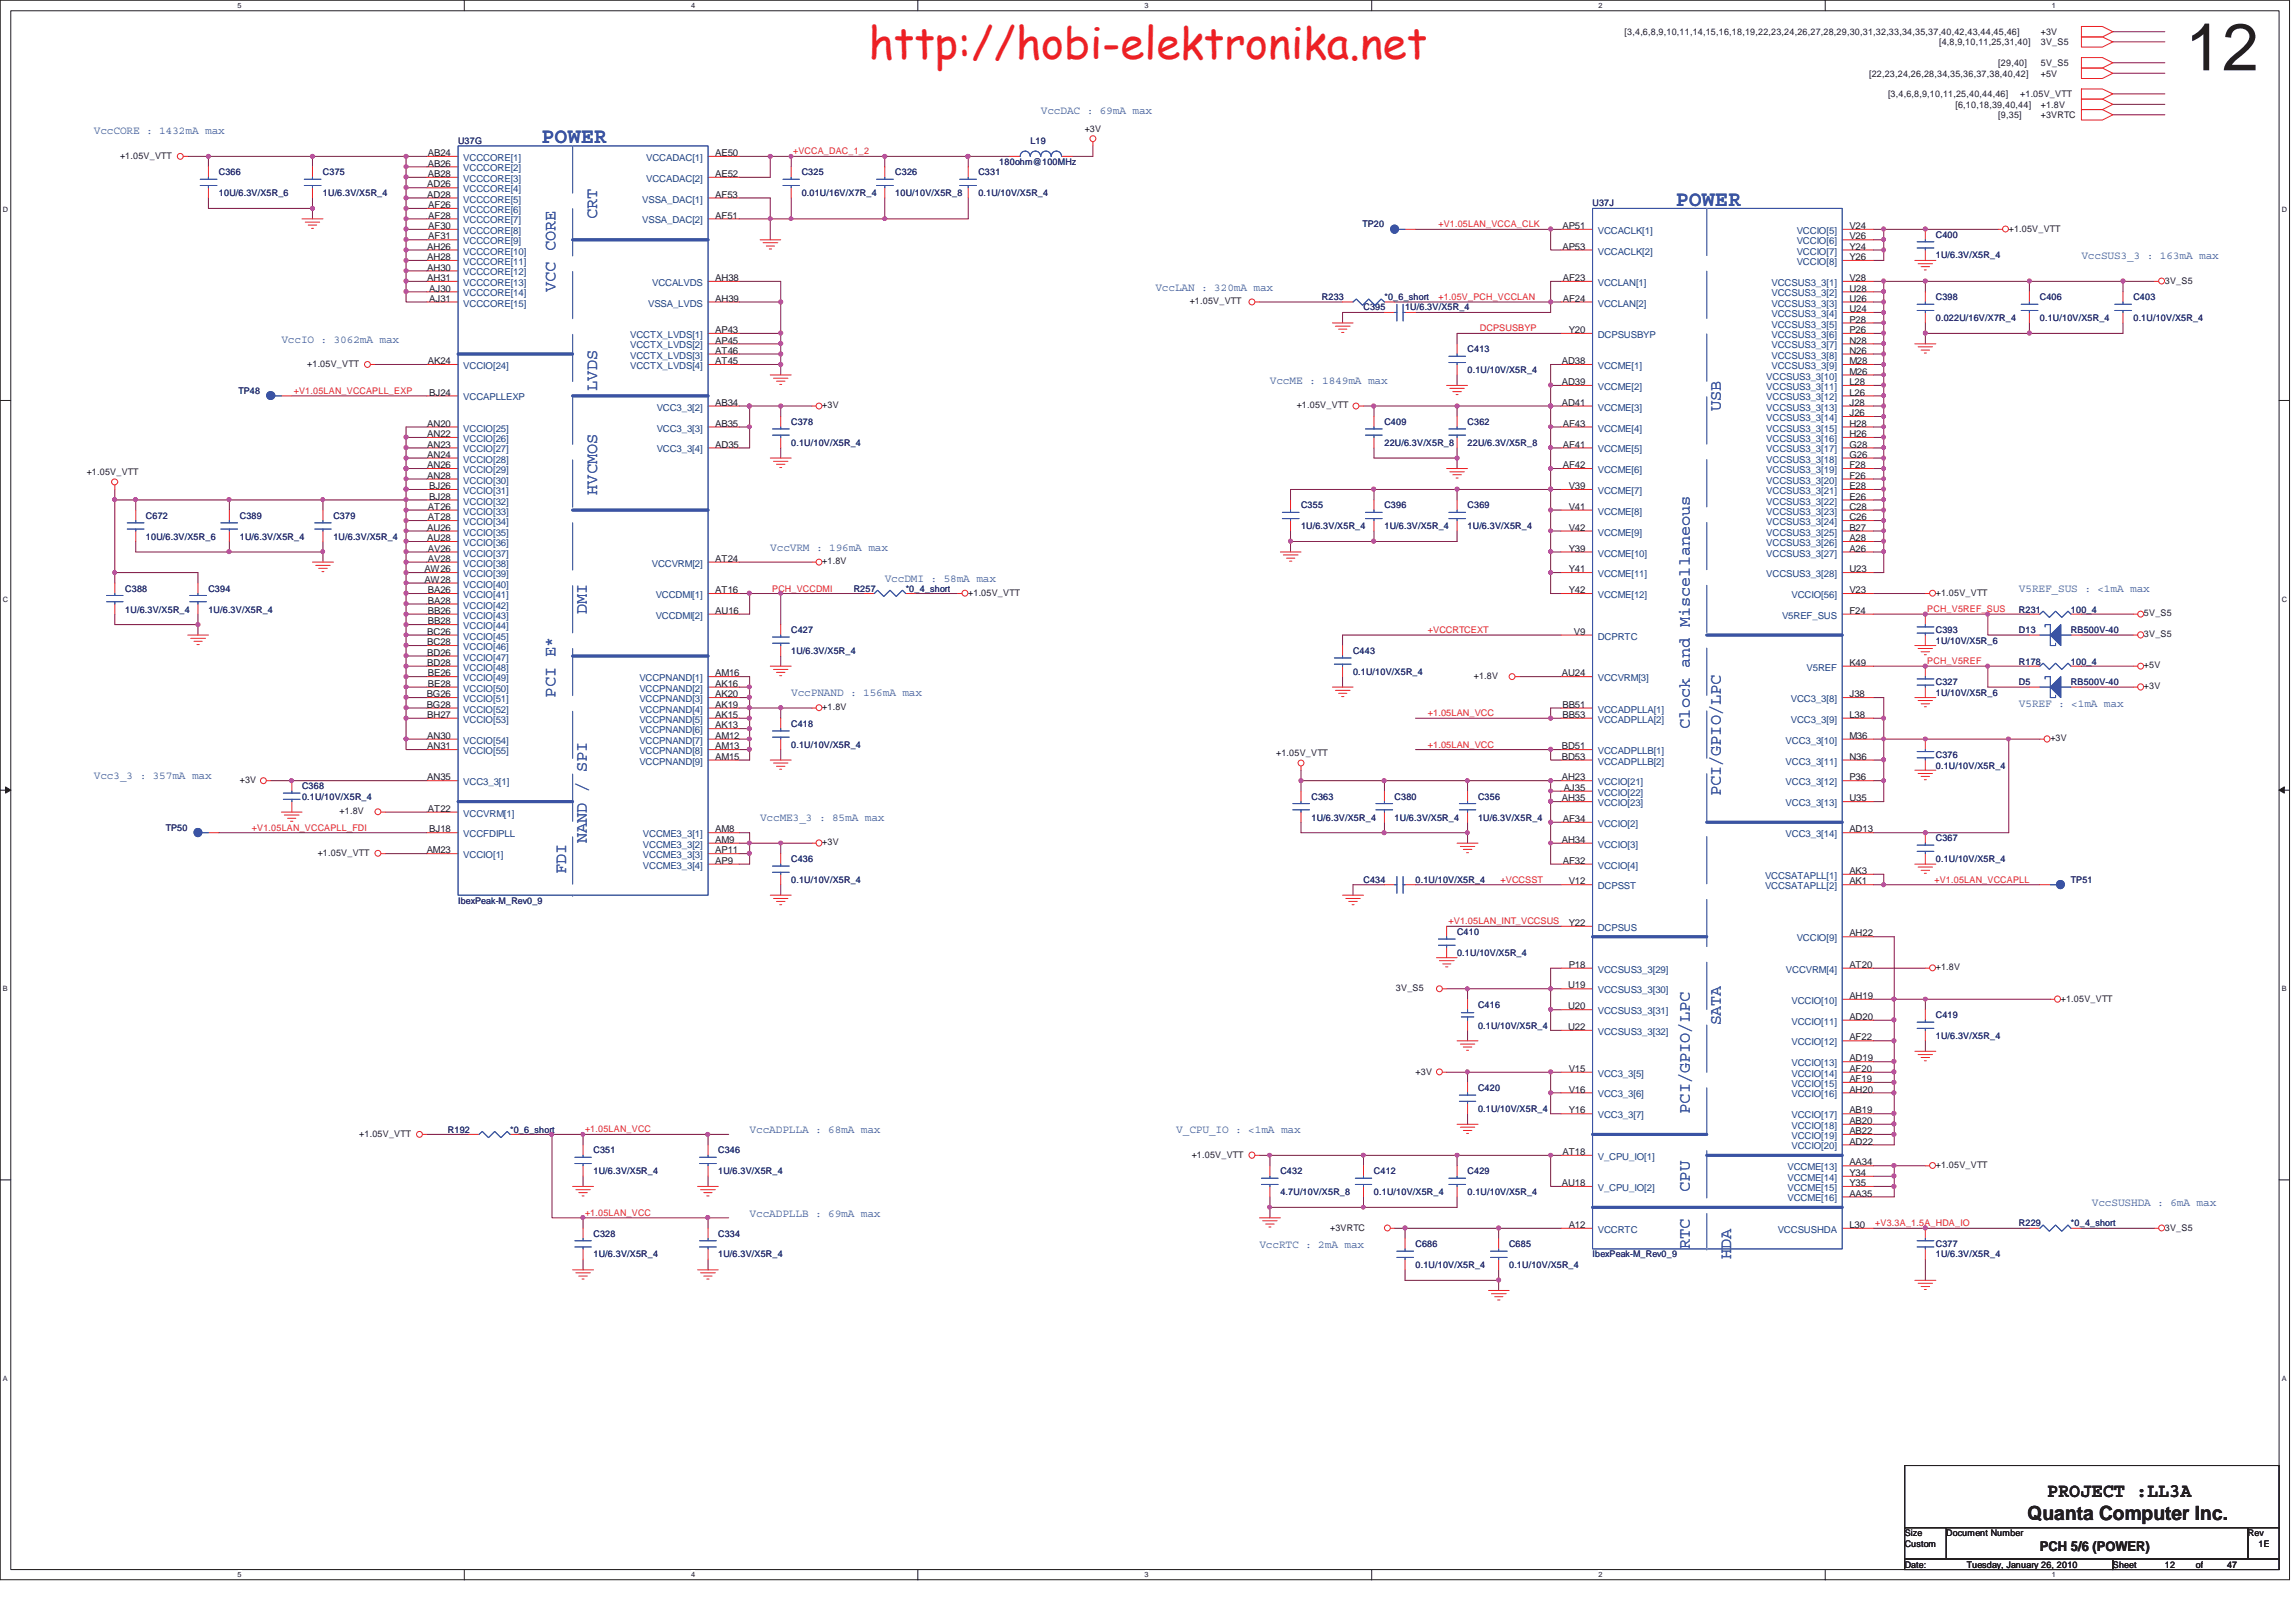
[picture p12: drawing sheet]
<svg xmlns="http://www.w3.org/2000/svg" width="297mm" height="210mm" viewBox="0 0 297 210" stroke-linecap="round" stroke-linejoin="round" font-family="sans-serif">
<defs><g id="words">
<text font-size="8.6" fill="#231f20" x="282.7" y="9.1">12</text>
<text font-size="5.6" fill="#ed2024" x="112.4" y="7.7">http://hobi-elektronika.net</text>
<g font-size="2.8" fill="#3a53a4">
<text x="70.1" y="18.5">POWER</text>
<text x="216.8" y="26.6">POWER</text>
</g>
<g font-size="2.5" fill="#231f20">
<text x="262.3" y="196.7">Quanta Computer Inc.</text>
<text x="264.8" y="193.7">PROJECT :LL3A</text>
</g>
<g font-size="2.1" fill="#3a53a4">
<text x="77.3" y="28.3" transform="rotate(-90 77.3 28.3)">CRT</text>
<text x="71.9" y="37.8" transform="rotate(-90 71.9 37.8)">VCC CORE</text>
<text x="77.3" y="50.5" transform="rotate(-90 77.3 50.5)">LVDS</text>
<text x="222.6" y="53.2" transform="rotate(-90 222.6 53.2)">USB</text>
<text x="77.3" y="64" transform="rotate(-90 77.3 64)">HVCMOS</text>
<text x="75.9" y="79.5" transform="rotate(-90 75.9 79.5)">DMI</text>
<text x="71.9" y="90.3" transform="rotate(-90 71.9 90.3)">PCI E*</text>
<text x="218.6" y="94.3" transform="rotate(-90 218.6 94.3)">Clock and Miscellaneous</text>
<text x="222.6" y="103" transform="rotate(-90 222.6 103)">PCI/GPIO/LPC</text>
<text x="73.2" y="113.1" transform="rotate(-90 73.2 113.1)">FDI</text>
<text x="75.9" y="109.1" transform="rotate(-90 75.9 109.1)">NAND / SPI</text>
<text x="222.6" y="132.7" transform="rotate(-90 222.6 132.7)">SATA</text>
<text x="218.6" y="144.1" transform="rotate(-90 218.6 144.1)">PCI/GPIO/LPC</text>
<text x="218.6" y="154.2" transform="rotate(-90 218.6 154.2)">CPU</text>
<text x="218.6" y="161.6" transform="rotate(-90 218.6 161.6)">RTC</text>
<text x="224" y="162.9" transform="rotate(-90 224 162.9)">HDA</text>
</g>
<text font-size="1.7" fill="#231f20" x="263.9" y="200.6">PCH 5/6 (POWER)</text>
<g font-size="1.4" fill="#3a53a4">
<text x="12.1" y="17.4">VccCORE : 1432mA max</text>
<text x="134.7" y="14.7">VccDAC : 69mA max</text>
<text x="269.3" y="33.5">VccSUS3_3 : 163mA max</text>
<text x="149.5" y="37.6">VccLAN : 320mA max</text>
<text x="36.4" y="44.3">VccIO : 3062mA max</text>
<text x="164.3" y="49.7">VccME : 1849mA max</text>
<text x="99.6" y="71.2">VccVRM : 196mA max</text>
<text x="114.5" y="75.3">VccDMI : 58mA max</text>
<text x="261.2" y="76.6">V5REF_SUS : &lt;1mA max</text>
<text x="102.4" y="90.1">VccPNAND : 156mA max</text>
<text x="261.2" y="91.4">V5REF : &lt;1mA max</text>
<text x="12.1" y="100.8">Vcc3_3 : 357mA max</text>
<text x="98.3" y="106.3">VccME3_3 : 85mA max</text>
<text x="97" y="146.6">VccADPLLA : 68mA max</text>
<text x="152.2" y="146.6">V_CPU_IO : &lt;1mA max</text>
<text x="97" y="157.4">VccADPLLB : 69mA max</text>
<text x="162.9" y="161.4">VccRTC : 2mA max</text>
<text x="270.6" y="156">VccSUSHDA : 6mA max</text>
</g>
<g font-size="1.2" fill="#231f20">
<text x="210.2" y="4.5">[3,4,6,8,9,10,11,14,15,16,18,19,22,23,24,26,27,28,29,30,31,32,33,34,35,37,40,42,43,44,45,46]</text>
<text x="250.9" y="5.9">[4,8,9,10,11,25,31,40]</text>
<text x="264" y="5.9">3V_S5</text>
<text x="264" y="4.5">+3V</text>
<text x="241.8" y="9.9">[22,23,24,26,28,34,35,36,37,38,40,42]</text>
<text x="258.5" y="8.5">[29,40]</text>
<text x="264" y="9.9">+5V</text>
<text x="264" y="8.5">5V_S5</text>
<text x="140.3" y="17">+3V</text>
<text x="244.3" y="12.6">[3,4,6,8,9,10,11,25,40,44,46]</text>
<text x="253" y="13.9">[6,10,18,39,40,44]</text>
<text x="258.5" y="15.3">[9,35]</text>
<text x="261.4" y="12.6">+1.05V_VTT</text>
<text x="264" y="13.9">+1.8V</text>
<text x="264" y="15.3">+3VRTC</text>
<text x="15.5" y="20.5">+1.05V_VTT</text>
<text x="55.4" y="20.2">AB24</text>
<text x="55.4" y="21.5">AB26</text>
<text x="55.4" y="22.9">AB28</text>
<text x="92.5" y="20.2">AE50</text>
<text x="92.5" y="22.9">AE52</text>
<text x="55.3" y="24.3">AD26</text>
<text x="55.3" y="25.6">AD28</text>
<text x="55.4" y="26.9">AF26</text>
<text x="55.4" y="28.3">AF28</text>
<text x="55.4" y="29.6">AF30</text>
<text x="92.5" y="25.6">AF53</text>
<text x="92.5" y="28.3">AF51</text>
<text x="202.1" y="29.6">AP51</text>
<text x="239.3" y="29.6">V24</text>
<text x="259.9" y="30">+1.05V_VTT</text>
<text x="55.3" y="32.3">AH26</text>
<text x="55.3" y="33.7">AH28</text>
<text x="55.3" y="35">AH30</text>
<text x="55.4" y="31">AF31</text>
<text x="202.1" y="32.3">AP53</text>
<text x="239.3" y="31">V26</text>
<text x="239.3" y="32.3">Y24</text>
<text x="239.3" y="33.7">Y26</text>
<text x="55.3" y="36.4">AH31</text>
<text x="55.5" y="37.7">AJ30</text>
<text x="55.5" y="39">AJ31</text>
<text x="92.5" y="39">AH39</text>
<text x="92.5" y="36.4">AH38</text>
<text x="153.9" y="39.4">+1.05V_VTT</text>
<text x="202.2" y="36.4">AF23</text>
<text x="202.2" y="39">AF24</text>
<text x="239.3" y="41.7">P28</text>
<text x="239.3" y="40.4">U24</text>
<text x="239.3" y="39">U26</text>
<text x="239.3" y="37.7">U28</text>
<text x="239.3" y="36.4">V28</text>
<text x="280.1" y="36.7">3V_S5</text>
<text x="39.7" y="47.5">+1.05V_VTT</text>
<text x="55.4" y="47.1">AK24</text>
<text x="92.5" y="43.1">AP43</text>
<text x="92.5" y="44.4">AP45</text>
<text x="92.5" y="47.1">AT45</text>
<text x="92.5" y="45.8">AT46</text>
<text x="202.1" y="47.1">AD38</text>
<text x="202.9" y="43.1">Y20</text>
<text x="239.3" y="47.1">M28</text>
<text x="239.3" y="45.8">N26</text>
<text x="239.3" y="44.4">N28</text>
<text x="239.3" y="43.1">P26</text>
<text x="55.5" y="51.2">BJ24</text>
<text x="92.5" y="52.5">AB34</text>
<text x="106.4" y="52.8">+3V</text>
<text x="167.8" y="52.8">+1.05V_VTT</text>
<text x="202.1" y="49.8">AD39</text>
<text x="202.1" y="52.5">AD41</text>
<text x="239.3" y="53.8">J26</text>
<text x="239.3" y="52.5">J28</text>
<text x="239.3" y="51.2">L26</text>
<text x="239.3" y="49.8">L28</text>
<text x="239.3" y="48.5">M26</text>
<text x="55.3" y="57.9">AN23</text>
<text x="55.3" y="59.2">AN24</text>
<text x="55.3" y="55.2">AN20</text>
<text x="55.3" y="56.6">AN22</text>
<text x="92.5" y="55.2">AB35</text>
<text x="92.5" y="57.9">AD35</text>
<text x="202.2" y="57.9">AF41</text>
<text x="202.2" y="55.2">AF43</text>
<text x="239.3" y="59.2">G26</text>
<text x="239.3" y="57.9">G28</text>
<text x="239.3" y="56.6">H26</text>
<text x="239.3" y="55.2">H28</text>
<text x="11.2" y="61.5">+1.05V_VTT</text>
<text x="55.3" y="60.6">AN26</text>
<text x="55.3" y="61.9">AN28</text>
<text x="55.4" y="66">AT26</text>
<text x="55.5" y="63.3">BJ26</text>
<text x="55.5" y="64.6">BJ28</text>
<text x="202.2" y="60.6">AF42</text>
<text x="202.9" y="63.3">V39</text>
<text x="202.9" y="66">V41</text>
<text x="239.3" y="66">C28</text>
<text x="239.3" y="64.6">E26</text>
<text x="239.3" y="63.3">E28</text>
<text x="239.3" y="61.9">F26</text>
<text x="239.3" y="60.6">F28</text>
<text x="55.3" y="68.7">AU26</text>
<text x="55.3" y="70">AU28</text>
<text x="55.4" y="67.3">AT28</text>
<text x="55.4" y="71.4">AV26</text>
<text x="202.9" y="68.7">V42</text>
<text x="202.9" y="71.4">Y39</text>
<text x="239.3" y="71.4">A26</text>
<text x="239.3" y="70">A28</text>
<text x="239.3" y="68.7">B27</text>
<text x="239.3" y="67.3">C26</text>
<text x="54.9" y="74">AW26</text>
<text x="54.9" y="75.4">AW28</text>
<text x="55.4" y="72.7">AV28</text>
<text x="55.4" y="76.7">BA26</text>
<text x="92.5" y="76.7">AT16</text>
<text x="92.5" y="72.7">AT24</text>
<text x="106.4" y="73">+1.8V</text>
<text x="125.3" y="77.1">+1.05V_VTT</text>
<text x="202.9" y="74">Y41</text>
<text x="202.9" y="76.7">Y42</text>
<text x="239.3" y="76.7">V23</text>
<text x="239.3" y="74">U23</text>
<text x="250.4" y="77.1">+1.05V_VTT</text>
<text x="55.3" y="82.1">BC26</text>
<text x="55.3" y="83.5">BC28</text>
<text x="55.4" y="78.1">BA28</text>
<text x="55.4" y="79.4">BB26</text>
<text x="55.4" y="80.8">BB28</text>
<text x="92.5" y="79.4">AU16</text>
<text x="203.6" y="82.1">V9</text>
<text x="239.3" y="79.4">F24</text>
<text x="277.4" y="79.8">5V_S5</text>
<text x="277.4" y="82.5">3V_S5</text>
<text x="55.3" y="84.8">BD26</text>
<text x="55.3" y="86.1">BD28</text>
<text x="55.4" y="87.5">BE26</text>
<text x="55.4" y="88.9">BE28</text>
<text x="92.5" y="88.9">AK16</text>
<text x="92.5" y="87.5">AM16</text>
<text x="190.7" y="87.8">+1.8V</text>
<text x="202.1" y="87.5">AU24</text>
<text x="239.3" y="86.1">K49</text>
<text x="277.4" y="86.5">+5V</text>
<text x="277.4" y="89.2">+3V</text>
<text x="55.2" y="90.2">BG26</text>
<text x="55.2" y="91.6">BG28</text>
<text x="55.3" y="95.6">AN30</text>
<text x="55.3" y="92.9">BH27</text>
<text x="92.5" y="91.6">AK19</text>
<text x="92.5" y="90.2">AK20</text>
<text x="92.5" y="94.2">AK13</text>
<text x="92.5" y="92.9">AK15</text>
<text x="92.5" y="95.6">AM12</text>
<text x="106.4" y="91.9">+1.8V</text>
<text x="202.1" y="92.9">BB53</text>
<text x="202.1" y="91.6">BB51</text>
<text x="239.3" y="90.2">J38</text>
<text x="239.3" y="92.9">L38</text>
<text x="239.3" y="95.6">M36</text>
<text x="265.3" y="95.9">+3V</text>
<text x="31" y="101.3">+3V</text>
<text x="55.3" y="96.9">AN31</text>
<text x="55.3" y="101">AN35</text>
<text x="92.5" y="96.9">AM13</text>
<text x="92.5" y="98.3">AM15</text>
<text x="165.1" y="97.8">+1.05V_VTT</text>
<text x="202.1" y="96.9">BD51</text>
<text x="202.1" y="98.3">BD53</text>
<text x="202.1" y="101">AH23</text>
<text x="239.3" y="98.3">N36</text>
<text x="239.3" y="101">P36</text>
<text x="43.9" y="105.4">+1.8V</text>
<text x="55.4" y="105">AT22</text>
<text x="55.5" y="107.7">BJ18</text>
<text x="92.5" y="107.7">AM8</text>
<text x="202.1" y="103.7">AH35</text>
<text x="202.2" y="106.3">AF34</text>
<text x="202.3" y="102.3">AJ35</text>
<text x="239.3" y="103.7">U35</text>
<text x="239.3" y="107.7">AD13</text>
<text x="41.1" y="110.7">+1.05V_VTT</text>
<text x="55.2" y="110.4">AM23</text>
<text x="92.5" y="109">AM9</text>
<text x="92.5" y="110.4">AP11</text>
<text x="92.5" y="111.8">AP9</text>
<text x="106.4" y="109.4">+3V</text>
<text x="202.1" y="109">AH34</text>
<text x="202.2" y="111.8">AF32</text>
<text x="239.3" y="113.1">AK3</text>
<text x="202.9" y="119.8">Y22</text>
<text x="202.9" y="114.4">V12</text>
<text x="239.3" y="114.4">AK1</text>
<text x="202.9" y="125.2">P18</text>
<text x="239.3" y="121.2">AH22</text>
<text x="239.3" y="125.2">AT20</text>
<text x="250.4" y="125.6">+1.8V</text>
<text x="180.6" y="128.2">3V_S5</text>
<text x="202.9" y="127.9">U19</text>
<text x="202.9" y="130.6">U20</text>
<text x="239.3" y="131.9">AD20</text>
<text x="239.3" y="129.2">AH19</text>
<text x="266.6" y="129.6">+1.05V_VTT</text>
<text x="202.9" y="133.3">U22</text>
<text x="239.3" y="137.3">AD19</text>
<text x="239.3" y="134.6">AF22</text>
<text x="183.1" y="139">+3V</text>
<text x="202.9" y="138.7">V15</text>
<text x="202.9" y="141.3">V16</text>
<text x="239.3" y="138.7">AF20</text>
<text x="239.3" y="140">AF19</text>
<text x="239.3" y="141.3">AH20</text>
<text x="46.5" y="147.1">+1.05V_VTT</text>
<text x="154.2" y="149.8">+1.05V_VTT</text>
<text x="202.1" y="149.4">AT18</text>
<text x="202.9" y="144.1">Y16</text>
<text x="239.3" y="148.1">AD22</text>
<text x="239.3" y="144.1">AB19</text>
<text x="239.3" y="145.4">AB20</text>
<text x="239.3" y="146.7">AB22</text>
<text x="202.1" y="153.5">AU18</text>
<text x="239.3" y="150.8">AA34</text>
<text x="239.3" y="152.1">Y34</text>
<text x="239.3" y="153.5">Y35</text>
<text x="239.3" y="154.8">AA35</text>
<text x="250.4" y="151.1">+1.05V_VTT</text>
<text x="172.1" y="159.2">+3VRTC</text>
<text x="202.9" y="158.9">A12</text>
<text x="239.3" y="158.9">L30</text>
<text x="280.1" y="159.2">3V_S5</text>
<text x="246.4" y="200.1">Custom</text>
<text x="246.4" y="198.8">Size</text>
<text x="246.4" y="202.8">Date:</text>
<text x="251.8" y="198.8">Document Number</text>
<text x="254.5" y="202.8">Tuesday, January 26, 2010</text>
<text x="273.3" y="202.8">Sheet</text>
<text x="280.1" y="202.8">12</text>
<text x="284.1" y="202.8">of</text>
<text x="288.1" y="202.8">47</text>
<text x="290.8" y="198.8">Rev</text>
<text x="292.2" y="200.1">1E</text>
</g>
<g font-size="1.2" fill="#2d2d72">
<text x="28.3" y="22.7">C366</text>
<text x="41.8" y="22.7">C375</text>
<text x="59.3" y="18.7">U37G</text>
<text x="103.7" y="22.7">C325</text>
<text x="115.8" y="22.7">C326</text>
<text x="126.6" y="22.7">C331</text>
<text x="129.3" y="21.3">180ohm@100MHz</text>
<text x="133.3" y="18.7">L19</text>
<text x="28.3" y="25.4">10U/6.3V/X5R_6</text>
<text x="41.8" y="25.4">1U/6.3V/X5R_4</text>
<text x="103.7" y="25.4">0.01U/16V/X7R_4</text>
<text x="115.8" y="25.4">10U/10V/X5R_8</text>
<text x="126.6" y="25.4">0.1U/10V/X5R_4</text>
<text x="176.3" y="29.4">TP20</text>
<text x="206" y="26.7">U37J</text>
<text x="250.4" y="30.8">C400</text>
<text x="250.4" y="33.4">1U/6.3V/X5R_4</text>
<text x="171" y="38.9">R233</text>
<text x="176.4" y="40.2">C395</text>
<text x="179.1" y="38.9">*0_6_short</text>
<text x="181.8" y="40.2">1U/6.3V/X5R_4</text>
<text x="250.4" y="38.9">C398</text>
<text x="250.4" y="41.5">0.022U/16V/X7R_4</text>
<text x="263.9" y="38.9">C406</text>
<text x="263.9" y="41.5">0.1U/10V/X5R_4</text>
<text x="276" y="38.9">C403</text>
<text x="276" y="41.5">0.1U/10V/X5R_4</text>
<text x="189.9" y="45.6">C413</text>
<text x="30.9" y="51">TP48</text>
<text x="189.9" y="48.3">0.1U/10V/X5R_4</text>
<text x="102.4" y="55">C378</text>
<text x="102.4" y="57.7">0.1U/10V/X5R_4</text>
<text x="179.1" y="55">C409</text>
<text x="179.1" y="57.7">22U/6.3V/X5R_8</text>
<text x="189.9" y="55">C362</text>
<text x="189.9" y="57.7">22U/6.3V/X5R_8</text>
<text x="168.3" y="65.8">C355</text>
<text x="179.1" y="65.8">C396</text>
<text x="189.9" y="65.8">C369</text>
<text x="18.9" y="67.1">C672</text>
<text x="18.9" y="69.8">10U/6.3V/X5R_6</text>
<text x="31" y="67.1">C389</text>
<text x="31" y="69.8">1U/6.3V/X5R_4</text>
<text x="43.1" y="67.1">C379</text>
<text x="43.1" y="69.8">1U/6.3V/X5R_4</text>
<text x="168.3" y="68.4">1U/6.3V/X5R_4</text>
<text x="179.1" y="68.4">1U/6.3V/X5R_4</text>
<text x="189.9" y="68.4">1U/6.3V/X5R_4</text>
<text x="16.2" y="76.5">C388</text>
<text x="27" y="76.5">C394</text>
<text x="110.4" y="76.5">R257</text>
<text x="117.2" y="76.5">*0_4_short</text>
<text x="16.2" y="79.2">1U/6.3V/X5R_4</text>
<text x="27" y="79.2">1U/6.3V/X5R_4</text>
<text x="102.4" y="81.9">C427</text>
<text x="250.4" y="81.9">C393</text>
<text x="250.4" y="83.3">1U/10V/X5R_6</text>
<text x="261.2" y="81.9">D13</text>
<text x="261.2" y="79.2">R231</text>
<text x="267.9" y="81.9">RB500V-40</text>
<text x="267.9" y="79.2">100_4</text>
<text x="102.4" y="84.6">1U/6.3V/X5R_4</text>
<text x="175" y="84.6">C443</text>
<text x="175" y="87.3">0.1U/10V/X5R_4</text>
<text x="250.4" y="88.6">C327</text>
<text x="250.4" y="90">1U/10V/X5R_6</text>
<text x="261.2" y="88.6">D5</text>
<text x="261.2" y="86">R178</text>
<text x="267.9" y="86">100_4</text>
<text x="267.9" y="88.6">RB500V-40</text>
<text x="102.4" y="94">C418</text>
<text x="102.4" y="96.7">0.1U/10V/X5R_4</text>
<text x="250.4" y="98.1">C376</text>
<text x="250.4" y="99.4">0.1U/10V/X5R_4</text>
<text x="21.5" y="107.5">TP50</text>
<text x="39.1" y="102.1">C368</text>
<text x="39.1" y="103.5">0.1U/10V/X5R_4</text>
<text x="169.7" y="103.5">C363</text>
<text x="169.7" y="106.2">1U/6.3V/X5R_4</text>
<text x="180.4" y="103.5">C380</text>
<text x="180.4" y="106.2">1U/6.3V/X5R_4</text>
<text x="191.2" y="103.5">C356</text>
<text x="191.2" y="106.2">1U/6.3V/X5R_4</text>
<text x="102.4" y="111.5">C436</text>
<text x="250.4" y="108.8">C367</text>
<text x="250.4" y="111.5">0.1U/10V/X5R_4</text>
<text x="59.3" y="116.9">IbexPeak-M_Rev0_9</text>
<text x="102.4" y="114.2">0.1U/10V/X5R_4</text>
<text x="176.4" y="114.2">C434</text>
<text x="183.1" y="114.2">0.1U/10V/X5R_4</text>
<text x="267.9" y="114.2">TP51</text>
<text x="188.5" y="120.9">C410</text>
<text x="188.5" y="123.7">0.1U/10V/X5R_4</text>
<text x="191.2" y="130.4">C416</text>
<text x="250.4" y="131.7">C419</text>
<text x="191.2" y="133.1">0.1U/10V/X5R_4</text>
<text x="250.4" y="134.4">1U/6.3V/X5R_4</text>
<text x="191.2" y="141.1">C420</text>
<text x="191.2" y="143.8">0.1U/10V/X5R_4</text>
<text x="58" y="146.6">R192</text>
<text x="66" y="146.6">*0_6_short</text>
<text x="76.8" y="149.2">C351</text>
<text x="92.9" y="149.2">C346</text>
<text x="76.8" y="151.9">1U/6.3V/X5R_4</text>
<text x="92.9" y="151.9">1U/6.3V/X5R_4</text>
<text x="165.6" y="151.9">C432</text>
<text x="165.6" y="154.6">4.7U/10V/X5R_8</text>
<text x="177.8" y="151.9">C412</text>
<text x="177.8" y="154.6">0.1U/10V/X5R_4</text>
<text x="189.9" y="151.9">C429</text>
<text x="189.9" y="154.6">0.1U/10V/X5R_4</text>
<text x="76.8" y="160">C328</text>
<text x="92.9" y="160">C334</text>
<text x="183.1" y="161.3">C686</text>
<text x="195.2" y="161.3">C685</text>
<text x="250.4" y="161.3">C377</text>
<text x="261.2" y="158.7">R229</text>
<text x="267.9" y="158.7">*0_4_short</text>
<text x="76.8" y="162.7">1U/6.3V/X5R_4</text>
<text x="92.9" y="162.7">1U/6.3V/X5R_4</text>
<text x="183.1" y="164">0.1U/10V/X5R_4</text>
<text x="195.2" y="164">0.1U/10V/X5R_4</text>
<text x="206" y="162.7">IbexPeak-M_Rev0_9</text>
<text x="250.4" y="162.7">1U/6.3V/X5R_4</text>
</g>
<g font-size="1.2" fill="#1d437e">
<text x="59.9" y="20.8">VCCCORE[1]</text>
<text x="59.9" y="22.2">VCCCORE[2]</text>
<text x="59.9" y="23.5">VCCCORE[3]</text>
<text x="83.6" y="20.8">VCCADAC[1]</text>
<text x="83.6" y="23.5">VCCADAC[2]</text>
<text x="59.9" y="24.9">VCCCORE[4]</text>
<text x="59.9" y="26.2">VCCCORE[5]</text>
<text x="59.9" y="27.6">VCCCORE[6]</text>
<text x="59.9" y="28.9">VCCCORE[7]</text>
<text x="83.1" y="26.2">VSSA_DAC[1]</text>
<text x="83.1" y="28.9">VSSA_DAC[2]</text>
<text x="59.9" y="30.3">VCCCORE[8]</text>
<text x="59.9" y="31.6">VCCCORE[9]</text>
<text x="59.9" y="32.9">VCCCORE[10]</text>
<text x="59.9" y="34.3">VCCCORE[11]</text>
<text x="59.9" y="35.6">VCCCORE[12]</text>
<text x="206.7" y="30.3">VCCACLK[1]</text>
<text x="206.7" y="32.9">VCCACLK[2]</text>
<text x="232.4" y="30.3">VCCIO[5]</text>
<text x="232.4" y="31.6">VCCIO[6]</text>
<text x="232.4" y="32.9">VCCIO[7]</text>
<text x="232.4" y="34.3">VCCIO[8]</text>
<text x="59.9" y="37">VCCCORE[13]</text>
<text x="59.9" y="38.4">VCCCORE[14]</text>
<text x="59.9" y="39.7">VCCCORE[15]</text>
<text x="83.9" y="39.7">VSSA_LVDS</text>
<text x="84.4" y="37">VCCALVDS</text>
<text x="206.7" y="37">VCCLAN[1]</text>
<text x="206.7" y="39.7">VCCLAN[2]</text>
<text x="229.2" y="41">VCCSUS3_3[4]</text>
<text x="229.2" y="39.7">VCCSUS3_3[3]</text>
<text x="229.2" y="38.4">VCCSUS3_3[2]</text>
<text x="229.2" y="37">VCCSUS3_3[1]</text>
<text x="59.9" y="47.7">VCCIO[24]</text>
<text x="81.5" y="43.7">VCCTX_LVDS[1]</text>
<text x="81.5" y="45.1">VCCTX_LVDS[2]</text>
<text x="81.5" y="47.7">VCCTX_LVDS[4]</text>
<text x="81.5" y="46.4">VCCTX_LVDS[3]</text>
<text x="206.7" y="43.7">DCPSUSBYP</text>
<text x="206.7" y="47.7">VCCME[1]</text>
<text x="229.2" y="47.7">VCCSUS3_3[9]</text>
<text x="229.2" y="46.4">VCCSUS3_3[8]</text>
<text x="229.2" y="45.1">VCCSUS3_3[7]</text>
<text x="229.2" y="43.7">VCCSUS3_3[6]</text>
<text x="229.2" y="42.4">VCCSUS3_3[5]</text>
<text x="59.9" y="51.8">VCCAPLLEXP</text>
<text x="85" y="53.1">VCC3_3[2]</text>
<text x="206.7" y="50.5">VCCME[2]</text>
<text x="206.7" y="53.1">VCCME[3]</text>
<text x="228.5" y="53.1">VCCSUS3_3[13]</text>
<text x="228.5" y="51.8">VCCSUS3_3[12]</text>
<text x="228.5" y="50.5">VCCSUS3_3[11]</text>
<text x="228.5" y="49.1">VCCSUS3_3[10]</text>
<text x="59.9" y="58.5">VCCIO[27]</text>
<text x="59.9" y="59.9">VCCIO[28]</text>
<text x="59.9" y="55.8">VCCIO[25]</text>
<text x="59.9" y="57.2">VCCIO[26]</text>
<text x="85" y="55.8">VCC3_3[3]</text>
<text x="85" y="58.5">VCC3_3[4]</text>
<text x="206.7" y="58.5">VCCME[5]</text>
<text x="206.7" y="55.8">VCCME[4]</text>
<text x="228.5" y="59.9">VCCSUS3_3[18]</text>
<text x="228.5" y="58.5">VCCSUS3_3[17]</text>
<text x="228.5" y="57.2">VCCSUS3_3[16]</text>
<text x="228.5" y="55.8">VCCSUS3_3[15]</text>
<text x="228.5" y="54.5">VCCSUS3_3[14]</text>
<text x="59.9" y="61.2">VCCIO[29]</text>
<text x="59.9" y="62.6">VCCIO[30]</text>
<text x="59.9" y="63.9">VCCIO[31]</text>
<text x="59.9" y="65.3">VCCIO[32]</text>
<text x="206.7" y="61.2">VCCME[6]</text>
<text x="206.7" y="63.9">VCCME[7]</text>
<text x="228.5" y="65.3">VCCSUS3_3[22]</text>
<text x="228.5" y="63.9">VCCSUS3_3[21]</text>
<text x="228.5" y="62.6">VCCSUS3_3[20]</text>
<text x="228.5" y="61.2">VCCSUS3_3[19]</text>
<text x="59.9" y="66.6">VCCIO[33]</text>
<text x="59.9" y="67.9">VCCIO[34]</text>
<text x="59.9" y="69.3">VCCIO[35]</text>
<text x="59.9" y="70.7">VCCIO[36]</text>
<text x="206.7" y="66.6">VCCME[8]</text>
<text x="206.7" y="69.3">VCCME[9]</text>
<text x="228.5" y="70.7">VCCSUS3_3[26]</text>
<text x="228.5" y="69.3">VCCSUS3_3[25]</text>
<text x="228.5" y="67.9">VCCSUS3_3[24]</text>
<text x="228.5" y="66.6">VCCSUS3_3[23]</text>
<text x="59.9" y="72">VCCIO[37]</text>
<text x="59.9" y="73.3">VCCIO[38]</text>
<text x="59.9" y="74.7">VCCIO[39]</text>
<text x="59.9" y="76">VCCIO[40]</text>
<text x="59.9" y="77.4">VCCIO[41]</text>
<text x="84.3" y="73.3">VCCVRM[2]</text>
<text x="84.8" y="77.4">VCCDMI[1]</text>
<text x="206.7" y="72">VCCME[10]</text>
<text x="206.7" y="74.7">VCCME[11]</text>
<text x="206.7" y="77.4">VCCME[12]</text>
<text x="228.5" y="74.7">VCCSUS3_3[28]</text>
<text x="228.5" y="72">VCCSUS3_3[27]</text>
<text x="231.8" y="77.4">VCCIO[56]</text>
<text x="59.9" y="78.7">VCCIO[42]</text>
<text x="59.9" y="80">VCCIO[43]</text>
<text x="59.9" y="81.4">VCCIO[44]</text>
<text x="59.9" y="82.8">VCCIO[45]</text>
<text x="84.8" y="80">VCCDMI[2]</text>
<text x="206.7" y="82.8">DCPRTC</text>
<text x="230.5" y="80">V5REF_SUS</text>
<text x="59.9" y="84.1">VCCIO[46]</text>
<text x="59.9" y="85.5">VCCIO[47]</text>
<text x="59.9" y="86.8">VCCIO[48]</text>
<text x="59.9" y="88.1">VCCIO[49]</text>
<text x="59.9" y="89.5">VCCIO[50]</text>
<text x="82.7" y="89.5">VCCPNAND[2]</text>
<text x="82.7" y="88.1">VCCPNAND[1]</text>
<text x="206.7" y="88.1">VCCVRM[3]</text>
<text x="233.7" y="86.8">V5REF</text>
<text x="59.9" y="90.8">VCCIO[51]</text>
<text x="59.9" y="92.2">VCCIO[52]</text>
<text x="59.9" y="93.5">VCCIO[53]</text>
<text x="82.7" y="92.2">VCCPNAND[4]</text>
<text x="82.7" y="90.8">VCCPNAND[3]</text>
<text x="82.7" y="94.9">VCCPNAND[6]</text>
<text x="82.7" y="93.5">VCCPNAND[5]</text>
<text x="206.7" y="93.5">VCCADPLLA[2]</text>
<text x="206.7" y="92.2">VCCADPLLA[1]</text>
<text x="231.7" y="90.8">VCC3_3[8]</text>
<text x="231.7" y="93.5">VCC3_3[9]</text>
<text x="59.9" y="96.2">VCCIO[54]</text>
<text x="59.9" y="97.6">VCCIO[55]</text>
<text x="59.9" y="101.6">VCC3_3[1]</text>
<text x="82.7" y="96.2">VCCPNAND[7]</text>
<text x="82.7" y="97.6">VCCPNAND[8]</text>
<text x="82.7" y="98.9">VCCPNAND[9]</text>
<text x="206.7" y="97.6">VCCADPLLB[1]</text>
<text x="206.7" y="98.9">VCCADPLLB[2]</text>
<text x="206.7" y="101.6">VCCIO[21]</text>
<text x="231" y="96.2">VCC3_3[10]</text>
<text x="231" y="98.9">VCC3_3[11]</text>
<text x="231" y="101.6">VCC3_3[12]</text>
<text x="59.9" y="105.7">VCCVRM[1]</text>
<text x="206.7" y="103">VCCIO[22]</text>
<text x="206.7" y="107">VCCIO[2]</text>
<text x="206.7" y="104.3">VCCIO[23]</text>
<text x="231" y="104.3">VCC3_3[13]</text>
<text x="59.9" y="108.3">VCCFDIPLL</text>
<text x="59.9" y="111">VCCIO[1]</text>
<text x="83.2" y="108.3">VCCME3_3[1]</text>
<text x="83.2" y="109.7">VCCME3_3[2]</text>
<text x="83.2" y="111">VCCME3_3[3]</text>
<text x="83.2" y="112.4">VCCME3_3[4]</text>
<text x="206.7" y="109.7">VCCIO[3]</text>
<text x="206.7" y="112.4">VCCIO[4]</text>
<text x="228.3" y="113.7">VCCSATAPLL[1]</text>
<text x="231" y="108.3">VCC3_3[14]</text>
<text x="206.7" y="115.1">DCPSST</text>
<text x="228.3" y="115.1">VCCSATAPLL[2]</text>
<text x="206.7" y="120.4">DCPSUS</text>
<text x="206.7" y="125.9">VCCSUS3_3[29]</text>
<text x="231.1" y="125.9">VCCVRM[4]</text>
<text x="232.4" y="121.8">VCCIO[9]</text>
<text x="206.7" y="128.5">VCCSUS3_3[30]</text>
<text x="206.7" y="131.2">VCCSUS3_3[31]</text>
<text x="231.8" y="129.9">VCCIO[10]</text>
<text x="206.7" y="133.9">VCCSUS3_3[32]</text>
<text x="231.8" y="138">VCCIO[13]</text>
<text x="231.8" y="132.6">VCCIO[11]</text>
<text x="231.8" y="135.3">VCCIO[12]</text>
<text x="206.7" y="139.3">VCC3_3[5]</text>
<text x="206.7" y="142">VCC3_3[6]</text>
<text x="231.8" y="139.3">VCCIO[14]</text>
<text x="231.8" y="140.6">VCCIO[15]</text>
<text x="231.8" y="142">VCCIO[16]</text>
<text x="206.7" y="144.7">VCC3_3[7]</text>
<text x="231.8" y="148.7">VCCIO[20]</text>
<text x="231.8" y="144.7">VCCIO[17]</text>
<text x="231.8" y="146">VCCIO[18]</text>
<text x="231.8" y="147.4">VCCIO[19]</text>
<text x="206.7" y="150.1">V_CPU_IO[1]</text>
<text x="206.7" y="154.1">V_CPU_IO[2]</text>
<text x="231.3" y="151.4">VCCME[13]</text>
<text x="231.3" y="152.8">VCCME[14]</text>
<text x="231.3" y="154.1">VCCME[15]</text>
<text x="231.3" y="155.4">VCCME[16]</text>
<text x="206.7" y="159.5">VCCRTC</text>
<text x="230" y="159.5">VCCSUSHDA</text>
</g>
<g font-size="1.2" fill="#ec2426">
<text x="102.6" y="20">+VCCA_DAC_1_2</text>
<text x="186.1" y="29.4">+V1.05LAN_VCCA_CLK</text>
<text x="186.1" y="38.8">+1.05V_PCH_VCCLAN</text>
<text x="191.5" y="42.9">DCPSUSBYP</text>
<text x="38" y="51">+V1.05LAN_VCCAPLL_EXP</text>
<text x="99.9" y="76.5">PCH_VCCDMI</text>
<text x="184.7" y="81.9">+VCCRTCEXT</text>
<text x="249.3" y="79.2">PCH_V5REF_SUS</text>
<text x="249.3" y="85.9">PCH_V5REF</text>
<text x="184.7" y="92.7">+1.05LAN_VCC</text>
<text x="184.7" y="96.7">+1.05LAN_VCC</text>
<text x="32.6" y="107.5">+V1.05LAN_VCCAPLL_FDI</text>
<text x="187.4" y="119.6">+V1.05LAN_INT_VCCSUS</text>
<text x="194.1" y="114.2">+VCCSST</text>
<text x="250.3" y="114.2">+V1.05LAN_VCCAPLL</text>
<text x="75.7" y="146.5">+1.05LAN_VCC</text>
<text x="75.7" y="157.3">+1.05LAN_VCC</text>
<text x="242.6" y="158.7">+V3.3A_1.5A_HDA_IO</text>
</g>
<g font-size=".9" fill="#231f20">
<text x="30.7" y="1.1">5</text>
<text x="89.4" y="1.1">4</text>
<text x="148.1" y="1.1">3</text>
<text x="206.8" y="1.1">2</text>
<text x="265.5" y="1.1">1</text>
<text x=".4" y="27.4">D</text>
<text x="295.2" y="27.4">D</text>
<text x=".4" y="77.8">C</text>
<text x="295.2" y="77.8">C</text>
<text x=".4" y="128.3">B</text>
<text x="295.2" y="128.3">B</text>
<text x=".4" y="178.7">A</text>
<text x="295.2" y="178.7">A</text>
<text x="30.7" y="204.1">5</text>
<text x="89.4" y="204.1">4</text>
<text x="148.1" y="204.1">3</text>
<text x="206.8" y="204.1">2</text>
<text x="265.5" y="204.1">1</text>
</g>
</g></defs>
<path d="M0 0h296.2v204.4h-296.2zM1.4 1.4h293.4v201.7h-293.4z" fill="none" stroke="#231f20" stroke-width=".13"/>
<g fill="#fff">
<path d="M30.7 .2h.5v1.1h-.5z"/>
<path d="M30.7 203.2h.5v1.1h-.5z"/>
</g>
<path d="M60.1 0v1.4M60.1 203.1v1.3" fill="none" stroke="#231f20" stroke-width=".13"/>
<g fill="#fff">
<path d="M89.4 .2h.5v1.1h-.5z"/>
<path d="M89.4 203.2h.5v1.1h-.5z"/>
</g>
<path d="M118.7 0v1.4M118.7 203.1v1.3" fill="none" stroke="#231f20" stroke-width=".13"/>
<g fill="#fff">
<path d="M148.1 .2h.5v1.1h-.5z"/>
<path d="M148.1 203.2h.5v1.1h-.5z"/>
</g>
<path d="M177.5 0v1.4M177.5 203.1v1.3" fill="none" stroke="#231f20" stroke-width=".13"/>
<g fill="#fff">
<path d="M206.8 .2h.5v1.1h-.5z"/>
<path d="M206.8 203.2h.5v1.1h-.5z"/>
</g>
<path d="M236.1 0v1.4M236.1 203.1v1.3" fill="none" stroke="#231f20" stroke-width=".13"/>
<g fill="#fff">
<path d="M265.5 .2h.5v1.1h-.5z"/>
<path d="M265.5 203.2h.5v1.1h-.5z"/>
<path d="M.4 26.6h.7v1h-.7z"/>
<path d="M295.2 26.6h.7v1h-.7z"/>
<path d="M.4 77h.7v1.1h-.7z"/>
<path d="M295.2 77h.7v1.1h-.7z"/>
</g>
<path d="M0 51.8h1.4M294.8 51.8h1.4" fill="none" stroke="#231f20" stroke-width=".13"/>
<g fill="#fff">
<path d="M.4 127.4h.6v1.1h-.6z"/>
<path d="M295.2 127.4h.6v1.1h-.6z"/>
</g>
<path d="M0 102.2h1.4M294.8 102.2h1.4" fill="none" stroke="#231f20" stroke-width=".13"/>
<path d="M.7 101.8l.7 .4-.7 .4z" fill="#231f20"/>
<path d="M.7 101.8l.7 .4-.7 .4z" fill="none" stroke="#231f20" stroke-width=".13"/>
<path d="M294.8 102.2l.7-.4v.8z" fill="#231f20"/>
<path d="M294.8 102.2l.7-.4v.8z" fill="none" stroke="#231f20" stroke-width=".13"/>
<g fill="#fff">
<path d="M.4 177.8h.6v1.1h-.6z"/>
<path d="M295.2 177.8h.6v1.1h-.6z"/>
</g>
<path d="M0 152.7h1.4M294.8 152.7h1.4" fill="none" stroke="#231f20" stroke-width=".13"/>
<path d="M52.5 20.2h2.7M52.5 21.6h2.7" fill="none" stroke="#7f1542" stroke-width=".13"/>
<circle cx="52.5" cy="21.6" r=".25" fill="#b8529f"/>
<circle cx="52.5" cy="21.6" r=".25" fill="none" stroke="#b8529f" stroke-width=".13"/>
<path d="M52.5 22.9h2.7M52.5 24.3h2.7M52.5 25.6h2.7M52.5 27h2.7M52.5 28.3h2.7M52.5 29.7h2.7M52.5 31h2.7" fill="none" stroke="#7f1542" stroke-width=".13"/>
<circle cx="52.5" cy="31" r=".26" fill="#b8529f"/>
<circle cx="52.5" cy="31" r=".26" fill="none" stroke="#b8529f" stroke-width=".13"/>
<path d="M52.5 32.3h2.7M52.5 33.7h2.7M52.5 35h2.7M52.5 36.4h2.7" fill="none" stroke="#7f1542" stroke-width=".13"/>
<circle cx="52.5" cy="36.4" r=".26" fill="#b8529f"/>
<circle cx="52.5" cy="36.4" r=".26" fill="none" stroke="#b8529f" stroke-width=".13"/>
<path d="M55.2 37.8h-2.7v1.3h2.7" fill="none" stroke="#7f1542" stroke-width=".13"/>
<circle cx="52.5" cy="37.7" r=".26" fill="#b8529f"/>
<circle cx="52.5" cy="37.7" r=".26" fill="none" stroke="#b8529f" stroke-width=".13"/>
<path d="M52.5 33.7v1.3" fill="none" stroke="#7f1542" stroke-width=".13"/>
<circle cx="52.5" cy="33.7" r=".26" fill="#b8529f"/>
<circle cx="52.5" cy="33.7" r=".26" fill="none" stroke="#b8529f" stroke-width=".13"/>
<path d="M52.5 28.3v1.4" fill="none" stroke="#7f1542" stroke-width=".13"/>
<circle cx="52.5" cy="28.3" r=".25" fill="#b8529f"/>
<circle cx="52.5" cy="28.3" r=".25" fill="none" stroke="#b8529f" stroke-width=".13"/>
<path d="M52.5 27v1.3" fill="none" stroke="#7f1542" stroke-width=".13"/>
<circle cx="52.5" cy="27" r=".26" fill="#b8529f"/>
<circle cx="52.5" cy="27" r=".26" fill="none" stroke="#b8529f" stroke-width=".13"/>
<path d="M52.5 25.6v1.4" fill="none" stroke="#7f1542" stroke-width=".13"/>
<circle cx="52.5" cy="25.6" r=".26" fill="#b8529f"/>
<circle cx="52.5" cy="25.6" r=".26" fill="none" stroke="#b8529f" stroke-width=".13"/>
<path d="M52.5 24.3v1.3" fill="none" stroke="#7f1542" stroke-width=".13"/>
<circle cx="52.5" cy="24.3" r=".26" fill="#b8529f"/>
<circle cx="52.5" cy="24.3" r=".26" fill="none" stroke="#b8529f" stroke-width=".13"/>
<path d="M52.5 22.9v1.4" fill="none" stroke="#7f1542" stroke-width=".13"/>
<circle cx="52.5" cy="22.9" r=".26" fill="#b8529f"/>
<circle cx="52.5" cy="22.9" r=".26" fill="none" stroke="#b8529f" stroke-width=".13"/>
<path d="M52.5 20.2v2.7M52.5 35v2.8" fill="none" stroke="#7f1542" stroke-width=".13"/>
<circle cx="52.5" cy="35" r=".25" fill="#b8529f"/>
<circle cx="52.5" cy="35" r=".25" fill="none" stroke="#b8529f" stroke-width=".13"/>
<path d="M52.5 32.3v1.4" fill="none" stroke="#7f1542" stroke-width=".13"/>
<circle cx="52.5" cy="32.3" r=".26" fill="#b8529f"/>
<circle cx="52.5" cy="32.3" r=".26" fill="none" stroke="#b8529f" stroke-width=".13"/>
<path d="M52.5 29.7v2.6" fill="none" stroke="#7f1542" stroke-width=".13"/>
<circle cx="52.5" cy="29.6" r=".26" fill="#b8529f"/>
<circle cx="52.5" cy="29.6" r=".26" fill="none" stroke="#b8529f" stroke-width=".13"/>
<path d="M27 20.2h13.4v1.4" fill="none" stroke="#7f1542" stroke-width=".13"/>
<circle cx="27" cy="20.2" r=".26" fill="#b8529f"/>
<circle cx="27" cy="20.2" r=".26" fill="none" stroke="#b8529f" stroke-width=".13"/>
<path d="M40.4 20.2h12.1" fill="none" stroke="#7f1542" stroke-width=".13"/>
<circle cx="52.5" cy="20.2" r=".26" fill="#b8529f"/>
<circle cx="52.5" cy="20.2" r=".26" fill="none" stroke="#b8529f" stroke-width=".13"/>
<circle cx="40.4" cy="20.2" r=".26" fill="#b8529f"/>
<circle cx="40.4" cy="20.2" r=".26" fill="none" stroke="#b8529f" stroke-width=".13"/>
<path d="M37.8 51.2h17.4M48.5 47.2h6.7M52.5 55.2h2.7M52.5 56.6h2.7" fill="none" stroke="#7f1542" stroke-width=".13"/>
<circle cx="52.5" cy="56.6" r=".26" fill="#b8529f"/>
<circle cx="52.5" cy="56.6" r=".26" fill="none" stroke="#b8529f" stroke-width=".13"/>
<path d="M52.5 58h2.7M52.5 59.3h2.7M52.5 60.6h2.7" fill="none" stroke="#7f1542" stroke-width=".13"/>
<circle cx="52.5" cy="60.6" r=".26" fill="#b8529f"/>
<circle cx="52.5" cy="60.6" r=".26" fill="none" stroke="#b8529f" stroke-width=".13"/>
<path d="M52.5 62h2.7M52.5 63.3h2.7M52.5 64.7h2.7" fill="none" stroke="#7f1542" stroke-width=".13"/>
<circle cx="52.5" cy="64.6" r=".26" fill="#b8529f"/>
<circle cx="52.5" cy="64.6" r=".26" fill="none" stroke="#b8529f" stroke-width=".13"/>
<path d="M52.5 66h2.7M52.5 67.3h2.7M52.5 68.7h2.7M52.5 70.1h2.7M52.5 71.4h2.7M52.5 74.1h2.7M52.5 72.7h2.7" fill="none" stroke="#7f1542" stroke-width=".13"/>
<circle cx="52.5" cy="72.7" r=".26" fill="#b8529f"/>
<circle cx="52.5" cy="72.7" r=".26" fill="none" stroke="#b8529f" stroke-width=".13"/>
<path d="M52.5 75.4h2.7M52.5 76.8h2.7M52.5 78.1h2.7M52.5 79.5h2.7M52.5 80.8h2.7M52.5 82.2h2.7M52.5 83.5h2.7M52.5 86.2h2.7" fill="none" stroke="#7f1542" stroke-width=".13"/>
<circle cx="52.5" cy="86.2" r=".26" fill="#b8529f"/>
<circle cx="52.5" cy="86.2" r=".26" fill="none" stroke="#b8529f" stroke-width=".13"/>
<path d="M52.5 84.9h2.7M52.5 87.5h2.7" fill="none" stroke="#7f1542" stroke-width=".13"/>
<circle cx="52.5" cy="87.5" r=".26" fill="#b8529f"/>
<circle cx="52.5" cy="87.5" r=".26" fill="none" stroke="#b8529f" stroke-width=".13"/>
<path d="M52.5 88.9h2.7" fill="none" stroke="#7f1542" stroke-width=".13"/>
<circle cx="52.5" cy="88.9" r=".25" fill="#b8529f"/>
<circle cx="52.5" cy="88.9" r=".25" fill="none" stroke="#b8529f" stroke-width=".13"/>
<path d="M52.5 90.3h2.7M52.5 91.6h2.7M52.5 92.9h2.7M55.2 95.6h-2.7v1.4h2.7" fill="none" stroke="#7f1542" stroke-width=".13"/>
<circle cx="52.5" cy="95.6" r=".25" fill="#b8529f"/>
<circle cx="52.5" cy="95.6" r=".25" fill="none" stroke="#b8529f" stroke-width=".13"/>
<path d="M52.5 80.8v1.4" fill="none" stroke="#7f1542" stroke-width=".13"/>
<circle cx="52.5" cy="80.8" r=".26" fill="#b8529f"/>
<circle cx="52.5" cy="80.8" r=".26" fill="none" stroke="#b8529f" stroke-width=".13"/>
<path d="M52.5 70.1v1.3" fill="none" stroke="#7f1542" stroke-width=".13"/>
<circle cx="52.5" cy="70" r=".26" fill="#b8529f"/>
<circle cx="52.5" cy="70" r=".26" fill="none" stroke="#b8529f" stroke-width=".13"/>
<path d="M52.5 83.5v1.4M52.5 88.9v1.4" fill="none" stroke="#7f1542" stroke-width=".13"/>
<circle cx="52.5" cy="83.5" r=".26" fill="#b8529f"/>
<circle cx="52.5" cy="83.5" r=".26" fill="none" stroke="#b8529f" stroke-width=".13"/>
<path d="M52.5 67.3v1.4" fill="none" stroke="#7f1542" stroke-width=".13"/>
<circle cx="52.5" cy="67.3" r=".26" fill="#b8529f"/>
<circle cx="52.5" cy="67.3" r=".26" fill="none" stroke="#b8529f" stroke-width=".13"/>
<path d="M52.5 74.1v1.3" fill="none" stroke="#7f1542" stroke-width=".13"/>
<circle cx="52.5" cy="74.1" r=".26" fill="#b8529f"/>
<circle cx="52.5" cy="74.1" r=".26" fill="none" stroke="#b8529f" stroke-width=".13"/>
<path d="M52.5 68.7v1.4" fill="none" stroke="#7f1542" stroke-width=".13"/>
<circle cx="52.5" cy="68.7" r=".25" fill="#b8529f"/>
<circle cx="52.5" cy="68.7" r=".25" fill="none" stroke="#b8529f" stroke-width=".13"/>
<path d="M52.5 66v1.3" fill="none" stroke="#7f1542" stroke-width=".13"/>
<circle cx="52.5" cy="66" r=".26" fill="#b8529f"/>
<circle cx="52.5" cy="66" r=".26" fill="none" stroke="#b8529f" stroke-width=".13"/>
<path d="M52.5 90.3v1.3" fill="none" stroke="#7f1542" stroke-width=".13"/>
<circle cx="52.5" cy="90.2" r=".26" fill="#b8529f"/>
<circle cx="52.5" cy="90.2" r=".26" fill="none" stroke="#b8529f" stroke-width=".13"/>
<path d="M52.5 76.8v1.3" fill="none" stroke="#7f1542" stroke-width=".13"/>
<circle cx="52.5" cy="76.7" r=".26" fill="#b8529f"/>
<circle cx="52.5" cy="76.7" r=".26" fill="none" stroke="#b8529f" stroke-width=".13"/>
<path d="M52.5 75.4v1.4" fill="none" stroke="#7f1542" stroke-width=".13"/>
<circle cx="52.5" cy="75.4" r=".25" fill="#b8529f"/>
<circle cx="52.5" cy="75.4" r=".25" fill="none" stroke="#b8529f" stroke-width=".13"/>
<path d="M52.5 56.6v1.4M52.5 64.7v1.3M52.5 72.7v1.4M52.5 87.5v1.4" fill="none" stroke="#7f1542" stroke-width=".13"/>
<circle cx="52.5" cy="57.9" r=".26" fill="#b8529f"/>
<circle cx="52.5" cy="57.9" r=".26" fill="none" stroke="#b8529f" stroke-width=".13"/>
<path d="M52.5 84.9v2.6" fill="none" stroke="#7f1542" stroke-width=".13"/>
<circle cx="52.5" cy="84.8" r=".26" fill="#b8529f"/>
<circle cx="52.5" cy="84.8" r=".26" fill="none" stroke="#b8529f" stroke-width=".13"/>
<path d="M52.5 63.3v1.4" fill="none" stroke="#7f1542" stroke-width=".13"/>
<circle cx="52.5" cy="63.3" r=".26" fill="#b8529f"/>
<circle cx="52.5" cy="63.3" r=".26" fill="none" stroke="#b8529f" stroke-width=".13"/>
<path d="M52.5 92.9v2.7" fill="none" stroke="#7f1542" stroke-width=".13"/>
<circle cx="52.5" cy="95.6" r=".25" fill="#b8529f"/>
<circle cx="52.5" cy="95.6" r=".25" fill="none" stroke="#b8529f" stroke-width=".13"/>
<circle cx="52.5" cy="92.9" r=".26" fill="#b8529f"/>
<circle cx="52.5" cy="92.9" r=".26" fill="none" stroke="#b8529f" stroke-width=".13"/>
<path d="M52.5 78.1v1.4" fill="none" stroke="#7f1542" stroke-width=".13"/>
<circle cx="52.5" cy="78.1" r=".26" fill="#b8529f"/>
<circle cx="52.5" cy="78.1" r=".26" fill="none" stroke="#b8529f" stroke-width=".13"/>
<path d="M52.5 79.5v1.3" fill="none" stroke="#7f1542" stroke-width=".13"/>
<circle cx="52.5" cy="79.5" r=".26" fill="#b8529f"/>
<circle cx="52.5" cy="79.5" r=".26" fill="none" stroke="#b8529f" stroke-width=".13"/>
<path d="M52.5 82.2v1.3" fill="none" stroke="#7f1542" stroke-width=".13"/>
<circle cx="52.5" cy="82.1" r=".25" fill="#b8529f"/>
<circle cx="52.5" cy="82.1" r=".25" fill="none" stroke="#b8529f" stroke-width=".13"/>
<path d="M52.5 71.4v1.3" fill="none" stroke="#7f1542" stroke-width=".13"/>
<circle cx="52.5" cy="71.4" r=".26" fill="#b8529f"/>
<circle cx="52.5" cy="71.4" r=".26" fill="none" stroke="#b8529f" stroke-width=".13"/>
<path d="M37.8 101h17.4" fill="none" stroke="#7f1542" stroke-width=".13"/>
<circle cx="37.7" cy="101" r=".26" fill="#b8529f"/>
<circle cx="37.7" cy="101" r=".26" fill="none" stroke="#b8529f" stroke-width=".13"/>
<path d="M99.6 20.2h2.8M28.3 107.7h26.9M49.9 105.1h5.3M49.9 110.4h5.3" fill="none" stroke="#7f1542" stroke-width=".13"/>
<circle cx="99.6" cy="20.2" r=".26" fill="#b8529f"/>
<circle cx="99.6" cy="20.2" r=".26" fill="none" stroke="#b8529f" stroke-width=".13"/>
<path d="M95.6 22.9h4M95.6 25.6h4M95.6 28.3h4" fill="none" stroke="#7f1542" stroke-width=".13"/>
<circle cx="99.7" cy="28.3" r=".25" fill="#b8529f"/>
<circle cx="99.7" cy="28.3" r=".25" fill="none" stroke="#b8529f" stroke-width=".13"/>
<path d="M95.6 39.1h5.4M95.6 43.1h5.4M95.6 47.2h5.4" fill="none" stroke="#7f1542" stroke-width=".13"/>
<circle cx="101" cy="47.2" r=".26" fill="#b8529f"/>
<circle cx="101" cy="47.2" r=".26" fill="none" stroke="#b8529f" stroke-width=".13"/>
<path d="M95.6 45.8h5.4M95.6 52.5h1.4v2.7h-1.4M95.6 58h1.4" fill="none" stroke="#7f1542" stroke-width=".13"/>
<circle cx="96.9" cy="55.2" r=".25" fill="#b8529f"/>
<circle cx="96.9" cy="55.2" r=".25" fill="none" stroke="#b8529f" stroke-width=".13"/>
<circle cx="96.9" cy="52.5" r=".26" fill="#b8529f"/>
<circle cx="96.9" cy="52.5" r=".26" fill="none" stroke="#b8529f" stroke-width=".13"/>
<path d="M101 52.5h4.1M95.6 76.8h1.4v2.7h-1.4M95.6 72.7h9.5M95.6 87.5h1.4v2.8M95.6 98.3h1.4M95.6 88.9h1.4" fill="none" stroke="#7f1542" stroke-width=".13"/>
<circle cx="96.9" cy="88.9" r=".25" fill="#b8529f"/>
<circle cx="96.9" cy="88.9" r=".25" fill="none" stroke="#b8529f" stroke-width=".13"/>
<path d="M95.6 90.3h1.4v1.3" fill="none" stroke="#7f1542" stroke-width=".13"/>
<circle cx="96.9" cy="90.2" r=".26" fill="#b8529f"/>
<circle cx="96.9" cy="90.2" r=".26" fill="none" stroke="#b8529f" stroke-width=".13"/>
<path d="M95.6 91.6h1.4M95.6 92.9h1.4v1.4" fill="none" stroke="#7f1542" stroke-width=".13"/>
<circle cx="96.9" cy="92.9" r=".26" fill="#b8529f"/>
<circle cx="96.9" cy="92.9" r=".26" fill="none" stroke="#b8529f" stroke-width=".13"/>
<path d="M95.6 94.3h1.4M95.6 95.6h1.4M95.6 97h1.4" fill="none" stroke="#7f1542" stroke-width=".13"/>
<circle cx="96.9" cy="96.9" r=".26" fill="#b8529f"/>
<circle cx="96.9" cy="96.9" r=".26" fill="none" stroke="#b8529f" stroke-width=".13"/>
<path d="M97 97v1.3M95.6 107.7h1.4v1.4h-1.4M97 110.4v1.4h-1.4" fill="none" stroke="#7f1542" stroke-width=".13"/>
<circle cx="96.9" cy="110.4" r=".26" fill="#b8529f"/>
<circle cx="96.9" cy="110.4" r=".26" fill="none" stroke="#b8529f" stroke-width=".13"/>
<path d="M200.6 29.7v2.6h1.4M95.6 110.4h1.4" fill="none" stroke="#7f1542" stroke-width=".13"/>
<circle cx="200.6" cy="29.6" r=".26" fill="#b8529f"/>
<circle cx="200.6" cy="29.6" r=".26" fill="none" stroke="#b8529f" stroke-width=".13"/>
<path d="M183.1 29.7h18.9M200.6 39.1h1.4" fill="none" stroke="#7f1542" stroke-width=".13"/>
<circle cx="200.6" cy="39.1" r=".26" fill="#b8529f"/>
<circle cx="200.6" cy="39.1" r=".26" fill="none" stroke="#b8529f" stroke-width=".13"/>
<path d="M200.6 49.9h1.4M200.6 52.5h1.4M200.6 55.2h1.4M202 60.6h-1.4v2.7" fill="none" stroke="#7f1542" stroke-width=".13"/>
<circle cx="200.6" cy="63.3" r=".26" fill="#b8529f"/>
<circle cx="200.6" cy="63.3" r=".26" fill="none" stroke="#b8529f" stroke-width=".13"/>
<circle cx="200.6" cy="60.6" r=".26" fill="#b8529f"/>
<circle cx="200.6" cy="60.6" r=".26" fill="none" stroke="#b8529f" stroke-width=".13"/>
<path d="M200.6 63.3h1.4M200.6 76.8h1.4M200.6 74.1h1.4" fill="none" stroke="#7f1542" stroke-width=".13"/>
<circle cx="200.6" cy="74.1" r=".26" fill="#b8529f"/>
<circle cx="200.6" cy="74.1" r=".26" fill="none" stroke="#b8529f" stroke-width=".13"/>
<path d="M200.6 74.1v2.7M200.6 66v2.7h1.4M200.6 71.4h1.4" fill="none" stroke="#7f1542" stroke-width=".13"/>
<circle cx="200.6" cy="66" r=".26" fill="#b8529f"/>
<circle cx="200.6" cy="66" r=".26" fill="none" stroke="#b8529f" stroke-width=".13"/>
<path d="M188.5 52.5h12.1" fill="none" stroke="#7f1542" stroke-width=".13"/>
<circle cx="200.6" cy="52.5" r=".26" fill="#b8529f"/>
<circle cx="200.6" cy="52.5" r=".26" fill="none" stroke="#b8529f" stroke-width=".13"/>
<circle cx="188.5" cy="52.5" r=".26" fill="#b8529f"/>
<circle cx="188.5" cy="52.5" r=".26" fill="none" stroke="#b8529f" stroke-width=".13"/>
<path d="M200.6 68.7v2.7" fill="none" stroke="#7f1542" stroke-width=".13"/>
<circle cx="200.6" cy="68.7" r=".25" fill="#b8529f"/>
<circle cx="200.6" cy="68.7" r=".25" fill="none" stroke="#b8529f" stroke-width=".13"/>
<path d="M196.6 87.5h5.4M202 97h-1.4v1.3h1.4M202 91.6h-1.4v1.3h1.4" fill="none" stroke="#7f1542" stroke-width=".13"/>
<circle cx="200.6" cy="96.9" r=".26" fill="#b8529f"/>
<circle cx="200.6" cy="96.9" r=".26" fill="none" stroke="#b8529f" stroke-width=".13"/>
<path d="M202 106.4h-1.4v2.7" fill="none" stroke="#7f1542" stroke-width=".13"/>
<circle cx="200.6" cy="106.4" r=".26" fill="#b8529f"/>
<circle cx="200.6" cy="106.4" r=".26" fill="none" stroke="#b8529f" stroke-width=".13"/>
<path d="M200.6 111.8h1.4M200.6 109.1h1.4" fill="none" stroke="#7f1542" stroke-width=".13"/>
<circle cx="200.6" cy="109.1" r=".25" fill="#b8529f"/>
<circle cx="200.6" cy="109.1" r=".25" fill="none" stroke="#b8529f" stroke-width=".13"/>
<path d="M200.6 109.1v2.7M200.6 103.7h1.4" fill="none" stroke="#7f1542" stroke-width=".13"/>
<circle cx="200.6" cy="103.7" r=".26" fill="#b8529f"/>
<circle cx="200.6" cy="103.7" r=".26" fill="none" stroke="#b8529f" stroke-width=".13"/>
<path d="M183.1 114.5h18.9M187.2 119.8h14.8M200.6 102.4h1.4M200.6 101h1.4M200.6 125.3h1.4M200.6 144.1h1.4M200.6 141.4h1.4" fill="none" stroke="#7f1542" stroke-width=".13"/>
<circle cx="200.6" cy="141.4" r=".26" fill="#b8529f"/>
<circle cx="200.6" cy="141.4" r=".26" fill="none" stroke="#b8529f" stroke-width=".13"/>
<path d="M200.6 138.7h1.4M200.6 133.3h1.4M200.6 127.9h1.4M200.6 141.4v2.7" fill="none" stroke="#7f1542" stroke-width=".13"/>
<circle cx="200.6" cy="127.9" r=".26" fill="#b8529f"/>
<circle cx="200.6" cy="127.9" r=".26" fill="none" stroke="#b8529f" stroke-width=".13"/>
<path d="M187.2 138.7h2.7" fill="none" stroke="#7f1542" stroke-width=".13"/>
<path d="M189.7 138.5l.1-.1 .2 .1v.4h-.2h-.1z" fill-rule="evenodd" fill="#b8529f"/>
<path d="M189.7 138.5l.1-.1 .2 .1v.4h-.2h-.1z" fill="none" stroke="#b8529f" stroke-width=".13"/>
<path d="M200.6 149.5h1.4" fill="none" stroke="#7f1542" stroke-width=".13"/>
<circle cx="200.6" cy="149.4" r=".25" fill="#b8529f"/>
<circle cx="200.6" cy="149.4" r=".25" fill="none" stroke="#b8529f" stroke-width=".13"/>
<path d="M193.9 158.9h8.1M200.6 149.5v4h1.4" fill="none" stroke="#7f1542" stroke-width=".13"/>
<circle cx="193.9" cy="158.9" r=".26" fill="#b8529f"/>
<circle cx="193.9" cy="158.9" r=".26" fill="none" stroke="#b8529f" stroke-width=".13"/>
<path d="M242.4 29.7h1.3M249.1 29.7h9.4" fill="none" stroke="#7f1542" stroke-width=".13"/>
<circle cx="249.1" cy="29.6" r=".26" fill="#b8529f"/>
<circle cx="249.1" cy="29.6" r=".26" fill="none" stroke="#b8529f" stroke-width=".13"/>
<path d="M242.4 31h1.3M243.7 32.3v1.4h-1.3" fill="none" stroke="#7f1542" stroke-width=".13"/>
<path d="M243.5 32.1h.2l.2 .1-.1 .3-.1 .1-.2-.1z" fill-rule="evenodd" fill="#b8529f"/>
<path d="M243.5 32.1h.2l.2 .1-.1 .3-.1 .1-.2-.1z" fill="none" stroke="#b8529f" stroke-width=".13"/>
<path d="M242.4 32.3h1.3M274.7 36.4h4" fill="none" stroke="#7f1542" stroke-width=".13"/>
<circle cx="274.7" cy="36.4" r=".26" fill="#b8529f"/>
<circle cx="274.7" cy="36.4" r=".26" fill="none" stroke="#b8529f" stroke-width=".13"/>
<path d="M242.4 36.4h1.3v1.4" fill="none" stroke="#7f1542" stroke-width=".13"/>
<path d="M243.5 37.5h.2l.2 .1-.1 .3-.1 .1-.2-.1z" fill-rule="evenodd" fill="#b8529f"/>
<path d="M243.5 37.5h.2l.2 .1-.1 .3-.1 .1-.2-.1z" fill="none" stroke="#b8529f" stroke-width=".13"/>
<path d="M243.5 36.2l.2-.1 .2 .1-.1 .3-.1 .1-.2-.1z" fill-rule="evenodd" fill="#b8529f"/>
<path d="M243.5 36.2l.2-.1 .2 .1-.1 .3-.1 .1-.2-.1z" fill="none" stroke="#b8529f" stroke-width=".13"/>
<path d="M242.4 71.4h1.3v2.7M242.4 70.1h1.3" fill="none" stroke="#7f1542" stroke-width=".13"/>
<path d="M243.5 71.2l.2-.1 .2 .1-.1 .3-.1 .1-.2-.1z" fill-rule="evenodd" fill="#b8529f"/>
<path d="M243.5 71.2l.2-.1 .2 .1-.1 .3-.1 .1-.2-.1z" fill="none" stroke="#b8529f" stroke-width=".13"/>
<path d="M242.4 68.7h1.3v1.4" fill="none" stroke="#7f1542" stroke-width=".13"/>
<path d="M243.5 68.5h.3l.1 .2-.1 .1-.1 .1-.2-.1z" fill-rule="evenodd" fill="#b8529f"/>
<path d="M243.5 68.5h.3l.1 .2-.1 .1-.1 .1-.2-.1z" fill="none" stroke="#b8529f" stroke-width=".13"/>
<path d="M242.4 67.3h1.3v1.4" fill="none" stroke="#7f1542" stroke-width=".13"/>
<path d="M243.5 67.2l.2-.1 .2 .1-.1 .3-.1 .1-.2-.1z" fill-rule="evenodd" fill="#b8529f"/>
<path d="M243.5 67.2l.2-.1 .2 .1-.1 .3-.1 .1-.2-.1z" fill="none" stroke="#b8529f" stroke-width=".13"/>
<path d="M242.4 66h1.3v1.3" fill="none" stroke="#7f1542" stroke-width=".13"/>
<path d="M243.5 65.8l.2-.1 .2 .2-.1 .3h-.1h-.2z" fill-rule="evenodd" fill="#b8529f"/>
<path d="M243.5 65.8l.2-.1 .2 .2-.1 .3h-.1h-.2z" fill="none" stroke="#b8529f" stroke-width=".13"/>
<path d="M242.4 64.7h1.3v1.3" fill="none" stroke="#7f1542" stroke-width=".13"/>
<path d="M243.5 64.4h.2l.2 .1-.1 .3-.1 .1-.2-.1z" fill-rule="evenodd" fill="#b8529f"/>
<path d="M243.5 64.4h.2l.2 .1-.1 .3-.1 .1-.2-.1z" fill="none" stroke="#b8529f" stroke-width=".13"/>
<path d="M242.4 63.3h1.3v1.4" fill="none" stroke="#7f1542" stroke-width=".13"/>
<path d="M243.5 63.1l.2-.1 .2 .1-.1 .4h-.1h-.2z" fill-rule="evenodd" fill="#b8529f"/>
<path d="M243.5 63.1l.2-.1 .2 .1-.1 .4h-.1h-.2z" fill="none" stroke="#b8529f" stroke-width=".13"/>
<path d="M242.4 62h1.3v1.3" fill="none" stroke="#7f1542" stroke-width=".13"/>
<path d="M243.5 61.8h.3l.1 .1-.1 .2-.1 .1-.2-.1z" fill-rule="evenodd" fill="#b8529f"/>
<path d="M243.5 61.8h.3l.1 .1-.1 .2-.1 .1-.2-.1z" fill="none" stroke="#b8529f" stroke-width=".13"/>
<path d="M242.4 60.6h1.3v1.4" fill="none" stroke="#7f1542" stroke-width=".13"/>
<path d="M243.5 60.4h.2l.2 .1-.1 .3-.1 .1-.2-.1z" fill-rule="evenodd" fill="#b8529f"/>
<path d="M243.5 60.4h.2l.2 .1-.1 .3-.1 .1-.2-.1z" fill="none" stroke="#b8529f" stroke-width=".13"/>
<path d="M242.4 59.3h1.3v1.3" fill="none" stroke="#7f1542" stroke-width=".13"/>
<path d="M243.5 59.1l.2-.1 .2 .1-.1 .3-.1 .1-.2-.1z" fill-rule="evenodd" fill="#b8529f"/>
<path d="M243.5 59.1l.2-.1 .2 .1-.1 .3-.1 .1-.2-.1z" fill="none" stroke="#b8529f" stroke-width=".13"/>
<path d="M242.4 58h1.3v1.3" fill="none" stroke="#7f1542" stroke-width=".13"/>
<path d="M243.5 57.7h.2l.2 .1-.1 .3-.1 .1-.2-.1z" fill-rule="evenodd" fill="#b8529f"/>
<path d="M243.5 57.7h.2l.2 .1-.1 .3-.1 .1-.2-.1z" fill="none" stroke="#b8529f" stroke-width=".13"/>
<path d="M242.4 56.6h1.3v1.4" fill="none" stroke="#7f1542" stroke-width=".13"/>
<path d="M243.5 56.4l.2-.1 .2 .1-.1 .3-.1 .1-.2-.1z" fill-rule="evenodd" fill="#b8529f"/>
<path d="M243.5 56.4l.2-.1 .2 .1-.1 .3-.1 .1-.2-.1z" fill="none" stroke="#b8529f" stroke-width=".13"/>
<path d="M242.4 55.2h1.3v1.4" fill="none" stroke="#7f1542" stroke-width=".13"/>
<path d="M243.5 55h.3l.1 .2-.1 .2-.1 .1-.2-.1z" fill-rule="evenodd" fill="#b8529f"/>
<path d="M243.5 55h.3l.1 .2-.1 .2-.1 .1-.2-.1z" fill="none" stroke="#b8529f" stroke-width=".13"/>
<path d="M242.4 53.9h1.3v1.3" fill="none" stroke="#7f1542" stroke-width=".13"/>
<path d="M243.5 53.7l.2-.1 .2 .1-.1 .4h-.1h-.2z" fill-rule="evenodd" fill="#b8529f"/>
<path d="M243.5 53.7l.2-.1 .2 .1-.1 .4h-.1h-.2z" fill="none" stroke="#b8529f" stroke-width=".13"/>
<path d="M242.4 52.5h1.3v1.4" fill="none" stroke="#7f1542" stroke-width=".13"/>
<path d="M243.5 52.3h.2l.2 .1-.1 .3-.1 .1-.2-.1z" fill-rule="evenodd" fill="#b8529f"/>
<path d="M243.5 52.3h.2l.2 .1-.1 .3-.1 .1-.2-.1z" fill="none" stroke="#b8529f" stroke-width=".13"/>
<path d="M242.4 51.2h1.3v1.3" fill="none" stroke="#7f1542" stroke-width=".13"/>
<path d="M243.5 51l.2-.1 .2 .1-.1 .4h-.1h-.2z" fill-rule="evenodd" fill="#b8529f"/>
<path d="M243.5 51l.2-.1 .2 .1-.1 .4h-.1h-.2z" fill="none" stroke="#b8529f" stroke-width=".13"/>
<path d="M242.4 49.9h1.3v1.3" fill="none" stroke="#7f1542" stroke-width=".13"/>
<path d="M243.5 49.6h.2l.2 .1-.1 .3-.1 .1-.2-.1z" fill-rule="evenodd" fill="#b8529f"/>
<path d="M243.5 49.6h.2l.2 .1-.1 .3-.1 .1-.2-.1z" fill="none" stroke="#b8529f" stroke-width=".13"/>
<path d="M242.4 48.5h1.3v1.4" fill="none" stroke="#7f1542" stroke-width=".13"/>
<path d="M243.5 48.3h.3l.1 .2-.1 .1-.1 .1-.2-.1z" fill-rule="evenodd" fill="#b8529f"/>
<path d="M243.5 48.3h.3l.1 .2-.1 .1-.1 .1-.2-.1z" fill="none" stroke="#b8529f" stroke-width=".13"/>
<path d="M243.7 39.1v1.3" fill="none" stroke="#7f1542" stroke-width=".13"/>
<path d="M243.5 38.9l.2-.1 .2 .1-.1 .3-.1 .1-.2-.1z" fill-rule="evenodd" fill="#b8529f"/>
<path d="M243.5 38.9l.2-.1 .2 .1-.1 .3-.1 .1-.2-.1z" fill="none" stroke="#b8529f" stroke-width=".13"/>
<path d="M242.4 37.8h1.3M242.4 39.1h1.3M242.4 40.4h1.3v1.4" fill="none" stroke="#7f1542" stroke-width=".13"/>
<path d="M243.5 40.2h.2l.2 .1-.1 .3-.1 .1-.2-.1z" fill-rule="evenodd" fill="#b8529f"/>
<path d="M243.5 40.2h.2l.2 .1-.1 .3-.1 .1-.2-.1z" fill="none" stroke="#b8529f" stroke-width=".13"/>
<path d="M242.4 41.8h1.3v1.3" fill="none" stroke="#7f1542" stroke-width=".13"/>
<path d="M243.5 41.6h.3l.1 .1-.1 .2-.1 .1-.2-.1z" fill-rule="evenodd" fill="#b8529f"/>
<path d="M243.5 41.6h.3l.1 .1-.1 .2-.1 .1-.2-.1z" fill="none" stroke="#b8529f" stroke-width=".13"/>
<path d="M242.4 43.1h1.3v1.4" fill="none" stroke="#7f1542" stroke-width=".13"/>
<path d="M243.5 42.9l.2-.1 .2 .2-.1 .3h-.1h-.2z" fill-rule="evenodd" fill="#b8529f"/>
<path d="M243.5 42.9l.2-.1 .2 .2-.1 .3h-.1h-.2z" fill="none" stroke="#b8529f" stroke-width=".13"/>
<path d="M242.4 44.5h1.3M243.7 45.8v1.4" fill="none" stroke="#7f1542" stroke-width=".13"/>
<path d="M243.5 45.6l.2-.1 .2 .2-.1 .3-.1 .1-.2-.1z" fill-rule="evenodd" fill="#b8529f"/>
<path d="M243.5 45.6l.2-.1 .2 .2-.1 .3-.1 .1-.2-.1z" fill="none" stroke="#b8529f" stroke-width=".13"/>
<path d="M242.4 45.8h1.3M242.4 47.2h1.3v1.3" fill="none" stroke="#7f1542" stroke-width=".13"/>
<path d="M243.5 47l.2-.1 .2 .1-.1 .3-.1 .1-.2-.1z" fill-rule="evenodd" fill="#b8529f"/>
<path d="M243.5 47l.2-.1 .2 .1-.1 .3-.1 .1-.2-.1z" fill="none" stroke="#b8529f" stroke-width=".13"/>
<path d="M242.4 86.2h6.7M242.4 90.3h1.3v5.3M242.4 92.9h1.3M242.4 103.7h1.3" fill="none" stroke="#7f1542" stroke-width=".13"/>
<path d="M243.5 92.7h.2l.2 .1-.1 .3-.1 .1-.2-.1z" fill-rule="evenodd" fill="#b8529f"/>
<path d="M243.5 92.7h.2l.2 .1-.1 .3-.1 .1-.2-.1z" fill="none" stroke="#b8529f" stroke-width=".13"/>
<path d="M242.4 95.6h1.3v2.7h-1.3" fill="none" stroke="#7f1542" stroke-width=".13"/>
<path d="M243.5 98.1l.2-.1 .2 .2-.1 .3h-.1h-.2z" fill-rule="evenodd" fill="#b8529f"/>
<path d="M243.5 98.1l.2-.1 .2 .2-.1 .3h-.1h-.2z" fill="none" stroke="#b8529f" stroke-width=".13"/>
<path d="M243.5 95.4h.3l.1 .2-.1 .2h-.1h-.2z" fill-rule="evenodd" fill="#b8529f"/>
<path d="M243.5 95.4h.3l.1 .2-.1 .2h-.1h-.2z" fill="none" stroke="#b8529f" stroke-width=".13"/>
<path d="M242.4 101h1.3v2.7" fill="none" stroke="#7f1542" stroke-width=".13"/>
<path d="M243.5 100.8l.2-.1 .2 .2-.1 .3-.1 .1-.2-.1z" fill-rule="evenodd" fill="#b8529f"/>
<path d="M243.5 100.8l.2-.1 .2 .2-.1 .3-.1 .1-.2-.1z" fill="none" stroke="#b8529f" stroke-width=".13"/>
<path d="M243.7 95.6h5.4" fill="none" stroke="#7f1542" stroke-width=".13"/>
<circle cx="249.1" cy="95.6" r=".25" fill="#b8529f"/>
<circle cx="249.1" cy="95.6" r=".25" fill="none" stroke="#b8529f" stroke-width=".13"/>
<path d="M249.1 107.7h10.8" fill="none" stroke="#7f1542" stroke-width=".13"/>
<circle cx="249.1" cy="107.7" r=".26" fill="#b8529f"/>
<circle cx="249.1" cy="107.7" r=".26" fill="none" stroke="#b8529f" stroke-width=".13"/>
<path d="M242.4 114.5h1.3" fill="none" stroke="#7f1542" stroke-width=".13"/>
<path d="M243.5 114.3l.2-.1 .2 .1-.1 .3-.1 .1-.2-.1z" fill-rule="evenodd" fill="#b8529f"/>
<path d="M243.5 114.3l.2-.1 .2 .1-.1 .3-.1 .1-.2-.1z" fill="none" stroke="#b8529f" stroke-width=".13"/>
<path d="M242.4 113.1h1.3M242.4 125.3h6.7M245.1 121.2v8.1h-2.7" fill="none" stroke="#7f1542" stroke-width=".13"/>
<circle cx="245" cy="129.2" r=".25" fill="#b8529f"/>
<circle cx="245" cy="129.2" r=".25" fill="none" stroke="#b8529f" stroke-width=".13"/>
<path d="M242.4 121.2h2.7M242.4 144.1h2.7" fill="none" stroke="#7f1542" stroke-width=".13"/>
<circle cx="245" cy="144.1" r=".26" fill="#b8529f"/>
<circle cx="245" cy="144.1" r=".26" fill="none" stroke="#b8529f" stroke-width=".13"/>
<path d="M245.1 141.4v2.7" fill="none" stroke="#7f1542" stroke-width=".13"/>
<circle cx="245" cy="141.4" r=".26" fill="#b8529f"/>
<circle cx="245" cy="141.4" r=".26" fill="none" stroke="#b8529f" stroke-width=".13"/>
<path d="M242.4 134.7h2.7M245.1 129.3v2.7h-2.7" fill="none" stroke="#7f1542" stroke-width=".13"/>
<circle cx="245" cy="134.7" r=".26" fill="#b8529f"/>
<circle cx="245" cy="134.7" r=".26" fill="none" stroke="#b8529f" stroke-width=".13"/>
<path d="M242.4 138.7h2.7M245.1 134.7v2.7M242.4 141.4h2.7" fill="none" stroke="#7f1542" stroke-width=".13"/>
<circle cx="245" cy="138.7" r=".26" fill="#b8529f"/>
<circle cx="245" cy="138.7" r=".26" fill="none" stroke="#b8529f" stroke-width=".13"/>
<path d="M245.1 140v1.4" fill="none" stroke="#7f1542" stroke-width=".13"/>
<circle cx="245" cy="140" r=".26" fill="#b8529f"/>
<circle cx="245" cy="140" r=".26" fill="none" stroke="#b8529f" stroke-width=".13"/>
<path d="M245.1 146.8v1.3h-2.7" fill="none" stroke="#7f1542" stroke-width=".13"/>
<circle cx="245" cy="146.8" r=".26" fill="#b8529f"/>
<circle cx="245" cy="146.8" r=".26" fill="none" stroke="#b8529f" stroke-width=".13"/>
<path d="M245.1 145.5v1.3h-2.7" fill="none" stroke="#7f1542" stroke-width=".13"/>
<circle cx="245" cy="145.4" r=".26" fill="#b8529f"/>
<circle cx="245" cy="145.4" r=".26" fill="none" stroke="#b8529f" stroke-width=".13"/>
<path d="M242.4 150.8h6.7M245.1 144.1v1.4h-2.7" fill="none" stroke="#7f1542" stroke-width=".13"/>
<circle cx="245" cy="150.8" r=".26" fill="#b8529f"/>
<circle cx="245" cy="150.8" r=".26" fill="none" stroke="#b8529f" stroke-width=".13"/>
<path d="M242.4 152.2h2.7M242.4 153.5h2.7v1.4h-2.7" fill="none" stroke="#7f1542" stroke-width=".13"/>
<circle cx="245" cy="153.5" r=".26" fill="#b8529f"/>
<circle cx="245" cy="153.5" r=".26" fill="none" stroke="#b8529f" stroke-width=".13"/>
<path d="M245.1 150.8v2.7" fill="none" stroke="#7f1542" stroke-width=".13"/>
<circle cx="245" cy="152.1" r=".26" fill="#b8529f"/>
<circle cx="245" cy="152.1" r=".26" fill="none" stroke="#b8529f" stroke-width=".13"/>
<path d="M242.4 76.8h6.7M97 91.6v1.3M101 91.6h4.1M101 97v1.3" fill="none" stroke="#7f1542" stroke-width=".13"/>
<circle cx="96.9" cy="91.6" r=".26" fill="#b8529f"/>
<circle cx="96.9" cy="91.6" r=".26" fill="none" stroke="#b8529f" stroke-width=".13"/>
<path d="M101 91.6v1.3" fill="none" stroke="#7f1542" stroke-width=".13"/>
<circle cx="101" cy="91.6" r=".26" fill="#b8529f"/>
<circle cx="101" cy="91.6" r=".26" fill="none" stroke="#b8529f" stroke-width=".13"/>
<path d="M97 91.6h4M101 109.1h4.1M101 114.5v1.3" fill="none" stroke="#7f1542" stroke-width=".13"/>
<circle cx="101" cy="109.1" r=".25" fill="#b8529f"/>
<circle cx="101" cy="109.1" r=".25" fill="none" stroke="#b8529f" stroke-width=".13"/>
<path d="M97 76.8h4v4M101 109.1v1.3" fill="none" stroke="#7f1542" stroke-width=".13"/>
<circle cx="101" cy="76.7" r=".26" fill="#b8529f"/>
<circle cx="101" cy="76.7" r=".26" fill="none" stroke="#b8529f" stroke-width=".13"/>
<circle cx="96.9" cy="76.7" r=".26" fill="#b8529f"/>
<circle cx="96.9" cy="76.7" r=".26" fill="none" stroke="#b8529f" stroke-width=".13"/>
<path d="M97 52.5h4M97 55.2v2.8M101 84.9v1.3" fill="none" stroke="#7f1542" stroke-width=".13"/>
<circle cx="101" cy="52.5" r=".26" fill="#b8529f"/>
<circle cx="101" cy="52.5" r=".26" fill="none" stroke="#b8529f" stroke-width=".13"/>
<circle cx="96.9" cy="52.5" r=".26" fill="#b8529f"/>
<circle cx="96.9" cy="52.5" r=".26" fill="none" stroke="#b8529f" stroke-width=".13"/>
<path d="M101 52.5v1.4M101 58v1.3M52.5 62v1.3" fill="none" stroke="#7f1542" stroke-width=".13"/>
<circle cx="52.5" cy="63.3" r=".26" fill="#b8529f"/>
<circle cx="52.5" cy="63.3" r=".26" fill="none" stroke="#b8529f" stroke-width=".13"/>
<circle cx="52.5" cy="61.9" r=".25" fill="#b8529f"/>
<circle cx="52.5" cy="61.9" r=".25" fill="none" stroke="#b8529f" stroke-width=".13"/>
<path d="M52.5 59.3v1.3" fill="none" stroke="#7f1542" stroke-width=".13"/>
<circle cx="52.5" cy="60.6" r=".26" fill="#b8529f"/>
<circle cx="52.5" cy="60.6" r=".26" fill="none" stroke="#b8529f" stroke-width=".13"/>
<path d="M52.5 58v1.3" fill="none" stroke="#7f1542" stroke-width=".13"/>
<circle cx="52.5" cy="59.3" r=".26" fill="#b8529f"/>
<circle cx="52.5" cy="59.3" r=".26" fill="none" stroke="#b8529f" stroke-width=".13"/>
<path d="M40.4 27v1.3M200.6 49.9v2.6" fill="none" stroke="#7f1542" stroke-width=".13"/>
<circle cx="200.6" cy="52.5" r=".26" fill="#b8529f"/>
<circle cx="200.6" cy="52.5" r=".26" fill="none" stroke="#b8529f" stroke-width=".13"/>
<circle cx="200.6" cy="49.8" r=".26" fill="#b8529f"/>
<circle cx="200.6" cy="49.8" r=".26" fill="none" stroke="#b8529f" stroke-width=".13"/>
<path d="M200.6 52.5v2.7" fill="none" stroke="#7f1542" stroke-width=".13"/>
<circle cx="200.6" cy="55.2" r=".25" fill="#b8529f"/>
<circle cx="200.6" cy="55.2" r=".25" fill="none" stroke="#b8529f" stroke-width=".13"/>
<circle cx="200.6" cy="52.5" r=".26" fill="#b8529f"/>
<circle cx="200.6" cy="52.5" r=".26" fill="none" stroke="#b8529f" stroke-width=".13"/>
<path d="M167 70.1v1.3M177.8 68.7v1.4M188.5 68.7v1.4" fill="none" stroke="#7f1542" stroke-width=".13"/>
<circle cx="177.7" cy="70" r=".26" fill="#b8529f"/>
<circle cx="177.7" cy="70" r=".26" fill="none" stroke="#b8529f" stroke-width=".13"/>
<path d="M177.8 63.3h10.7" fill="none" stroke="#7f1542" stroke-width=".13"/>
<circle cx="188.5" cy="63.3" r=".26" fill="#b8529f"/>
<circle cx="188.5" cy="63.3" r=".26" fill="none" stroke="#b8529f" stroke-width=".13"/>
<circle cx="177.7" cy="63.3" r=".26" fill="#b8529f"/>
<circle cx="177.7" cy="63.3" r=".26" fill="none" stroke="#b8529f" stroke-width=".13"/>
<path d="M167 64.7v-1.4h10.8v1.4M167 68.7v1.4M188.5 63.3v1.4M257.2 86.2v2.7M259.9 95.6h4M269.3 88.9h6.7" fill="none" stroke="#7f1542" stroke-width=".13"/>
<path d="M257 86l.1-.1 .2 .1v.4h-.2h-.1z" fill-rule="evenodd" fill="#b8529f"/>
<path d="M257 86l.1-.1 .2 .1v.4h-.2h-.1z" fill="none" stroke="#b8529f" stroke-width=".13"/>
<path d="M249.1 86.2h8.1M257.2 88.9h5.3" fill="none" stroke="#7f1542" stroke-width=".13"/>
<circle cx="249.1" cy="86.2" r=".26" fill="#b8529f"/>
<circle cx="249.1" cy="86.2" r=".26" fill="none" stroke="#b8529f" stroke-width=".13"/>
<path d="M249.1 79.5h8.1v2.7h5.3M269.3 82.2h6.7" fill="none" stroke="#7f1542" stroke-width=".13"/>
<circle cx="249.1" cy="79.5" r=".26" fill="#b8529f"/>
<circle cx="249.1" cy="79.5" r=".26" fill="none" stroke="#b8529f" stroke-width=".13"/>
<path d="M243.7 29.7v1.3M200.6 71.4v2.7M242.4 79.5h6.7M242.4 74.1h1.3M200.6 138.7v2.7" fill="none" stroke="#7f1542" stroke-width=".13"/>
<circle cx="200.6" cy="71.4" r=".26" fill="#b8529f"/>
<circle cx="200.6" cy="71.4" r=".26" fill="none" stroke="#b8529f" stroke-width=".13"/>
<path d="M243.7 31v1.3" fill="none" stroke="#7f1542" stroke-width=".13"/>
<path d="M243.5 30.8l.2-.1 .2 .1-.1 .4h-.1h-.2z" fill-rule="evenodd" fill="#b8529f"/>
<path d="M243.5 30.8l.2-.1 .2 .1-.1 .4h-.1h-.2z" fill="none" stroke="#b8529f" stroke-width=".13"/>
<path d="M243.7 98.3v2.7M245.1 138.7v1.3" fill="none" stroke="#7f1542" stroke-width=".13"/>
<path d="M243.5 98.1l.2-.1 .2 .2-.1 .3h-.1h-.2z" fill-rule="evenodd" fill="#b8529f"/>
<path d="M243.5 98.1l.2-.1 .2 .2-.1 .3h-.1h-.2z" fill="none" stroke="#b8529f" stroke-width=".13"/>
<path d="M243.7 44.5v1.3" fill="none" stroke="#7f1542" stroke-width=".13"/>
<path d="M243.5 44.3l.2-.1 .2 .1-.1 .3-.1 .1-.2-.1z" fill-rule="evenodd" fill="#b8529f"/>
<path d="M243.5 44.3l.2-.1 .2 .1-.1 .3-.1 .1-.2-.1z" fill="none" stroke="#b8529f" stroke-width=".13"/>
<path d="M243.7 70.1v1.3" fill="none" stroke="#7f1542" stroke-width=".13"/>
<path d="M243.5 69.8h.2l.2 .1-.1 .3-.1 .1-.2-.1z" fill-rule="evenodd" fill="#b8529f"/>
<path d="M243.5 69.8h.2l.2 .1-.1 .3-.1 .1-.2-.1z" fill="none" stroke="#b8529f" stroke-width=".13"/>
<path d="M243.7 29.7h5.4" fill="none" stroke="#7f1542" stroke-width=".13"/>
<path d="M243.5 29.4h.2l.2 .1-.1 .3-.1 .1-.2-.1z" fill-rule="evenodd" fill="#b8529f"/>
<path d="M243.5 29.4h.2l.2 .1-.1 .3-.1 .1-.2-.1z" fill="none" stroke="#b8529f" stroke-width=".13"/>
<path d="M52.5 55.2v1.4M52.5 60.6v1.4M97 94.3v1.3M97 109.1v1.3M242.4 107.7h6.7M269.3 158.9h9.4" fill="none" stroke="#7f1542" stroke-width=".13"/>
<circle cx="96.9" cy="94.3" r=".26" fill="#b8529f"/>
<circle cx="96.9" cy="94.3" r=".26" fill="none" stroke="#b8529f" stroke-width=".13"/>
<path d="M97 95.6v1.4" fill="none" stroke="#7f1542" stroke-width=".13"/>
<circle cx="96.9" cy="95.6" r=".25" fill="#b8529f"/>
<circle cx="96.9" cy="95.6" r=".25" fill="none" stroke="#b8529f" stroke-width=".13"/>
<path d="M97 109.1h4" fill="none" stroke="#7f1542" stroke-width=".13"/>
<circle cx="96.9" cy="109.1" r=".25" fill="#b8529f"/>
<circle cx="96.9" cy="109.1" r=".25" fill="none" stroke="#b8529f" stroke-width=".13"/>
<path d="M200.6 102.4v1.3" fill="none" stroke="#7f1542" stroke-width=".13"/>
<circle cx="200.6" cy="102.3" r=".25" fill="#b8529f"/>
<circle cx="200.6" cy="102.3" r=".25" fill="none" stroke="#b8529f" stroke-width=".13"/>
<path d="M200.6 101v1.4" fill="none" stroke="#7f1542" stroke-width=".13"/>
<circle cx="200.6" cy="101" r=".26" fill="#b8529f"/>
<circle cx="200.6" cy="101" r=".26" fill="none" stroke="#b8529f" stroke-width=".13"/>
<path d="M168.3 106.4v1.3M179.1 106.4v1.3M179.1 101h10.8" fill="none" stroke="#7f1542" stroke-width=".13"/>
<path d="M189.7 100.8l.1-.1 .2 .2v.3l-.2 .1-.1-.1z" fill-rule="evenodd" fill="#b8529f"/>
<path d="M189.7 100.8l.1-.1 .2 .2v.3l-.2 .1-.1-.1z" fill="none" stroke="#b8529f" stroke-width=".13"/>
<circle cx="179.1" cy="101" r=".26" fill="#b8529f"/>
<circle cx="179.1" cy="101" r=".26" fill="none" stroke="#b8529f" stroke-width=".13"/>
<path d="M168.3 101h10.8" fill="none" stroke="#7f1542" stroke-width=".13"/>
<circle cx="168.3" cy="101" r=".26" fill="#b8529f"/>
<circle cx="168.3" cy="101" r=".26" fill="none" stroke="#b8529f" stroke-width=".13"/>
<path d="M189.9 138.7h10.7" fill="none" stroke="#7f1542" stroke-width=".13"/>
<circle cx="200.6" cy="138.7" r=".26" fill="#b8529f"/>
<circle cx="200.6" cy="138.7" r=".26" fill="none" stroke="#b8529f" stroke-width=".13"/>
<path d="M189.9 138.7v1.3M164.3 149.5h12.1M189.9 144.1v1.4" fill="none" stroke="#7f1542" stroke-width=".13"/>
<path d="M176.2 149.3h.3l.1 .1-.1 .2-.1 .1-.2-.1z" fill-rule="evenodd" fill="#b8529f"/>
<path d="M176.2 149.3h.3l.1 .1-.1 .2-.1 .1-.2-.1z" fill="none" stroke="#b8529f" stroke-width=".13"/>
<circle cx="164.3" cy="149.4" r=".25" fill="#b8529f"/>
<circle cx="164.3" cy="149.4" r=".25" fill="none" stroke="#b8529f" stroke-width=".13"/>
<path d="M176.4 149.5h12.1" fill="none" stroke="#7f1542" stroke-width=".13"/>
<path d="M176.2 149.3h.3l.1 .1-.1 .2-.1 .1-.2-.1z" fill-rule="evenodd" fill="#b8529f"/>
<path d="M176.2 149.3h.3l.1 .1-.1 .2-.1 .1-.2-.1z" fill="none" stroke="#b8529f" stroke-width=".13"/>
<path d="M245.1 132v2.7M164.3 156.2v1.4M164.3 149.5v1.3M176.4 154.9v1.3M176.4 149.5v1.3M188.5 149.5v1.3" fill="none" stroke="#7f1542" stroke-width=".13"/>
<circle cx="245" cy="132" r=".26" fill="#b8529f"/>
<circle cx="245" cy="132" r=".26" fill="none" stroke="#b8529f" stroke-width=".13"/>
<path d="M242.4 137.4h2.7v1.3M242.4 140h2.7" fill="none" stroke="#7f1542" stroke-width=".13"/>
<circle cx="245" cy="137.3" r=".26" fill="#b8529f"/>
<circle cx="245" cy="137.3" r=".26" fill="none" stroke="#b8529f" stroke-width=".13"/>
<path d="M200.6 103.7v2.7" fill="none" stroke="#7f1542" stroke-width=".13"/>
<circle cx="200.6" cy="103.7" r=".26" fill="#b8529f"/>
<circle cx="200.6" cy="103.7" r=".26" fill="none" stroke="#b8529f" stroke-width=".13"/>
<path d="M24.3 20.2h2.7v1.4M27 27h13.4" fill="none" stroke="#7f1542" stroke-width=".13"/>
<circle cx="40.4" cy="27" r=".26" fill="#b8529f"/>
<circle cx="40.4" cy="27" r=".26" fill="none" stroke="#b8529f" stroke-width=".13"/>
<path d="M27 25.6v1.4M40.4 25.6v1.4M257.2 79.5h5.3" fill="none" stroke="#7f1542" stroke-width=".13"/>
<path d="M257 79.3l.1-.1 .2 .1v.3l-.2 .1-.1-.1z" fill-rule="evenodd" fill="#b8529f"/>
<path d="M257 79.3l.1-.1 .2 .1v.3l-.2 .1-.1-.1z" fill="none" stroke="#b8529f" stroke-width=".13"/>
<path d="M177.8 58v1.3M177.8 52.5v1.4M188.5 52.5v1.4M188.5 58v2.6M269.3 79.5h6.7M257.2 86.2h5.3M269.3 86.2h6.7" fill="none" stroke="#7f1542" stroke-width=".13"/>
<circle cx="188.5" cy="59.3" r=".26" fill="#b8529f"/>
<circle cx="188.5" cy="59.3" r=".26" fill="none" stroke="#b8529f" stroke-width=".13"/>
<path d="M188.5 43.1h13.5M118.5 76.8h5.4M188.5 63.3h12.1M189.9 101h10.7M189.9 127.9h10.7M200.6 130.6v2.7M162.9 149.5h1.4" fill="none" stroke="#7f1542" stroke-width=".13"/>
<path d="M189.7 127.7h.1l.2 .1v.3l-.2 .1-.1-.1z" fill-rule="evenodd" fill="#b8529f"/>
<path d="M189.7 127.7h.1l.2 .1v.3l-.2 .1-.1-.1z" fill="none" stroke="#b8529f" stroke-width=".13"/>
<path d="M173.7 82.2h28.3M168.3 101v1.4M179.1 101v1.4M179.1 114.5h-4.1v1.3M189.9 101v1.4M164.3 154.9v1.3M181.8 160.2v-1.3h12.1v1.3M181.8 164.3v1.3M193.9 165.6v1.4" fill="none" stroke="#7f1542" stroke-width=".13"/>
<circle cx="181.8" cy="158.9" r=".26" fill="#b8529f"/>
<circle cx="181.8" cy="158.9" r=".26" fill="none" stroke="#b8529f" stroke-width=".13"/>
<path d="M259.9 95.6v12.1" fill="none" stroke="#7f1542" stroke-width=".13"/>
<circle cx="259.8" cy="95.6" r=".25" fill="#b8529f"/>
<circle cx="259.8" cy="95.6" r=".25" fill="none" stroke="#b8529f" stroke-width=".13"/>
<path d="M243.7 37.8v1.3M249.1 95.6h10.8" fill="none" stroke="#7f1542" stroke-width=".13"/>
<path d="M243.5 37.5h.2l.2 .1-.1 .3-.1 .1-.2-.1z" fill-rule="evenodd" fill="#b8529f"/>
<path d="M243.5 37.5h.2l.2 .1-.1 .3-.1 .1-.2-.1z" fill="none" stroke="#b8529f" stroke-width=".13"/>
<path d="M243.7 36.4h5.4v1.4M249.1 36.4h13.4v1.4" fill="none" stroke="#7f1542" stroke-width=".13"/>
<circle cx="249.1" cy="36.4" r=".26" fill="#b8529f"/>
<circle cx="249.1" cy="36.4" r=".26" fill="none" stroke="#b8529f" stroke-width=".13"/>
<path d="M262.5 36.4h12.2v1.4" fill="none" stroke="#7f1542" stroke-width=".13"/>
<circle cx="262.5" cy="36.4" r=".26" fill="#b8529f"/>
<circle cx="262.5" cy="36.4" r=".26" fill="none" stroke="#b8529f" stroke-width=".13"/>
<path d="M249.1 41.8v1.3M262.5 41.8v1.3h12.2v-1.3" fill="none" stroke="#7f1542" stroke-width=".13"/>
<circle cx="262.5" cy="43.1" r=".26" fill="#b8529f"/>
<circle cx="262.5" cy="43.1" r=".26" fill="none" stroke="#b8529f" stroke-width=".13"/>
<path d="M95.6 44.5h5.4M249.1 43.1v1.4" fill="none" stroke="#7f1542" stroke-width=".13"/>
<circle cx="101" cy="44.4" r=".26" fill="#b8529f"/>
<circle cx="101" cy="44.4" r=".26" fill="none" stroke="#b8529f" stroke-width=".13"/>
<path d="M177.8 52.5h10.7" fill="none" stroke="#7f1542" stroke-width=".13"/>
<circle cx="177.7" cy="52.5" r=".26" fill="#b8529f"/>
<circle cx="177.7" cy="52.5" r=".26" fill="none" stroke="#b8529f" stroke-width=".13"/>
<path d="M177.8 59.3h10.7M200.6 63.3v2.7h1.4" fill="none" stroke="#7f1542" stroke-width=".13"/>
<circle cx="200.6" cy="63.3" r=".26" fill="#b8529f"/>
<circle cx="200.6" cy="63.3" r=".26" fill="none" stroke="#b8529f" stroke-width=".13"/>
<path d="M189.9 106.4v1.3h-21.6" fill="none" stroke="#7f1542" stroke-width=".13"/>
<path d="M189.7 107.5h.1l.2 .1v.3l-.2 .1-.1-.1z" fill-rule="evenodd" fill="#b8529f"/>
<path d="M189.7 107.5h.1l.2 .1v.3l-.2 .1-.1-.1z" fill="none" stroke="#b8529f" stroke-width=".13"/>
<circle cx="179.1" cy="107.7" r=".26" fill="#b8529f"/>
<circle cx="179.1" cy="107.7" r=".26" fill="none" stroke="#b8529f" stroke-width=".13"/>
<path d="M168.3 99.6v1.4M189.9 107.7v1.4M164.3 156.2h12.1" fill="none" stroke="#7f1542" stroke-width=".13"/>
<path d="M176.2 156h.3l.1 .2-.1 .1-.1 .1-.2-.1z" fill-rule="evenodd" fill="#b8529f"/>
<path d="M176.2 156h.3l.1 .2-.1 .1-.1 .1-.2-.1z" fill="none" stroke="#b8529f" stroke-width=".13"/>
<circle cx="164.3" cy="156.2" r=".25" fill="#b8529f"/>
<circle cx="164.3" cy="156.2" r=".25" fill="none" stroke="#b8529f" stroke-width=".13"/>
<path d="M180.4 158.9h1.4M188.5 154.9v1.3h-12.1M181.8 165.6h12.1" fill="none" stroke="#7f1542" stroke-width=".13"/>
<circle cx="193.9" cy="165.6" r=".26" fill="#b8529f"/>
<circle cx="193.9" cy="165.6" r=".26" fill="none" stroke="#b8529f" stroke-width=".13"/>
<path d="M249.1 43.1h13.4" fill="none" stroke="#7f1542" stroke-width=".13"/>
<circle cx="249.1" cy="43.1" r=".26" fill="#b8529f"/>
<circle cx="249.1" cy="43.1" r=".26" fill="none" stroke="#b8529f" stroke-width=".13"/>
<path d="M265.3 129.3h-16.2v1.3" fill="none" stroke="#7f1542" stroke-width=".13"/>
<circle cx="249.1" cy="129.2" r=".25" fill="#b8529f"/>
<circle cx="249.1" cy="129.2" r=".25" fill="none" stroke="#b8529f" stroke-width=".13"/>
<path d="M245.1 129.3h4" fill="none" stroke="#7f1542" stroke-width=".13"/>
<circle cx="245" cy="129.2" r=".25" fill="#b8529f"/>
<circle cx="245" cy="129.2" r=".25" fill="none" stroke="#b8529f" stroke-width=".13"/>
<path d="M188.5 43.1v1.4M188.5 48.5v1.4M101 76.8h10.8M52.5 91.6v1.3M243.7 113.1v1.4h20.2M193.9 164.3v1.3" fill="none" stroke="#7f1542" stroke-width=".13"/>
<circle cx="52.5" cy="91.6" r=".26" fill="#b8529f"/>
<circle cx="52.5" cy="91.6" r=".26" fill="none" stroke="#b8529f" stroke-width=".13"/>
<path d="M99.6 28.3v2.7M188.5 149.5h12.1" fill="none" stroke="#7f1542" stroke-width=".13"/>
<circle cx="188.5" cy="149.4" r=".25" fill="#b8529f"/>
<circle cx="188.5" cy="149.4" r=".25" fill="none" stroke="#b8529f" stroke-width=".13"/>
<path d="M176.4 52.5h1.4M202 58h-1.4v2.6" fill="none" stroke="#7f1542" stroke-width=".13"/>
<circle cx="200.6" cy="57.9" r=".26" fill="#b8529f"/>
<circle cx="200.6" cy="57.9" r=".26" fill="none" stroke="#b8529f" stroke-width=".13"/>
<path d="M200.6 55.2v2.8M202 47.2h-1.4v2.7M167 70.1h10.8" fill="none" stroke="#7f1542" stroke-width=".13"/>
<circle cx="167" cy="70" r=".26" fill="#b8529f"/>
<circle cx="167" cy="70" r=".26" fill="none" stroke="#b8529f" stroke-width=".13"/>
<path d="M99.6 20.2v2.7M162.9 39.1h10.8M180.4 39.1h20.2M202 36.4h-1.4v4h-17.5M179.1 40.4h-5.4v1.4M41.8 64.7h10.7" fill="none" stroke="#7f1542" stroke-width=".13"/>
<path d="M41.6 64.4h.1l.3 .1-.1 .3-.2 .1-.1-.1z" fill-rule="evenodd" fill="#b8529f"/>
<path d="M41.6 64.4h.1l.3 .1-.1 .3-.2 .1-.1-.1z" fill="none" stroke="#b8529f" stroke-width=".13"/>
<path d="M17.6 70.1v1.3M29.7 64.7h-12.1v1.3" fill="none" stroke="#7f1542" stroke-width=".13"/>
<circle cx="17.5" cy="64.6" r=".26" fill="#b8529f"/>
<circle cx="17.5" cy="64.6" r=".26" fill="none" stroke="#b8529f" stroke-width=".13"/>
<path d="M29.7 66v-1.3h12.1v1.3M41.8 71.4v1.3" fill="none" stroke="#7f1542" stroke-width=".13"/>
<circle cx="29.6" cy="64.6" r=".26" fill="#b8529f"/>
<circle cx="29.6" cy="64.6" r=".26" fill="none" stroke="#b8529f" stroke-width=".13"/>
<path d="M14.9 75.4v-1.3h10.7v1.3M14.9 64.7h2.7" fill="none" stroke="#7f1542" stroke-width=".13"/>
<path d="M14.7 64.4h.1l.2 .1v.3l-.2 .1-.1-.1z" fill-rule="evenodd" fill="#b8529f"/>
<path d="M14.7 64.4h.1l.2 .1v.3l-.2 .1-.1-.1z" fill="none" stroke="#b8529f" stroke-width=".13"/>
<path d="M14.9 63.3v10.8M25.6 79.5v2.7M29.7 70.1v1.3" fill="none" stroke="#7f1542" stroke-width=".13"/>
<path d="M14.7 73.9l.1-.1 .2 .1v.4h-.2h-.1z" fill-rule="evenodd" fill="#b8529f"/>
<path d="M14.7 73.9l.1-.1 .2 .1v.4h-.2h-.1z" fill="none" stroke="#b8529f" stroke-width=".13"/>
<path d="M14.7 64.4h.1l.2 .1v.3l-.2 .1-.1-.1z" fill-rule="evenodd" fill="#b8529f"/>
<path d="M14.7 64.4h.1l.2 .1v.3l-.2 .1-.1-.1z" fill="none" stroke="#b8529f" stroke-width=".13"/>
<path d="M14.9 79.5v1.3h10.7" fill="none" stroke="#7f1542" stroke-width=".13"/>
<circle cx="25.6" cy="80.8" r=".26" fill="#b8529f"/>
<circle cx="25.6" cy="80.8" r=".26" fill="none" stroke="#b8529f" stroke-width=".13"/>
<path d="M41.8 70.1v1.3h-24.2" fill="none" stroke="#7f1542" stroke-width=".13"/>
<path d="M41.6 71.2l.1-.1 .3 .1-.1 .3-.2 .1-.1-.1z" fill-rule="evenodd" fill="#b8529f"/>
<path d="M41.6 71.2l.1-.1 .3 .1-.1 .3-.2 .1-.1-.1z" fill="none" stroke="#b8529f" stroke-width=".13"/>
<circle cx="29.6" cy="71.4" r=".26" fill="#b8529f"/>
<circle cx="29.6" cy="71.4" r=".26" fill="none" stroke="#b8529f" stroke-width=".13"/>
<path d="M273.3 5.4h6.8M273.3 4.1h6.8M273.3 12.1h6.8M273.3 13.5h6.8M273.3 9.5h6.8M273.3 8.1h6.8M273.3 14.9h6.8M102.4 20.2h12.1v1.4M177.8 70.1h10.7M173.7 82.2v1.3M173.7 87.5v1.4M200.6 125.3v2.6" fill="none" stroke="#7f1542" stroke-width=".13"/>
<circle cx="114.5" cy="20.2" r=".26" fill="#b8529f"/>
<circle cx="114.5" cy="20.2" r=".26" fill="none" stroke="#b8529f" stroke-width=".13"/>
<path d="M114.5 20.2h10.8" fill="none" stroke="#7f1542" stroke-width=".13"/>
<circle cx="125.2" cy="20.2" r=".26" fill="#b8529f"/>
<circle cx="125.2" cy="20.2" r=".26" fill="none" stroke="#b8529f" stroke-width=".13"/>
<path d="M102.4 20.2v1.4M102.4 25.6v2.7h-2.8" fill="none" stroke="#7f1542" stroke-width=".13"/>
<path d="M102.2 20h.1l.2 .1v.3l-.2 .1-.1-.1z" fill-rule="evenodd" fill="#b8529f"/>
<path d="M102.2 20h.1l.2 .1v.3l-.2 .1-.1-.1z" fill="none" stroke="#b8529f" stroke-width=".13"/>
<path d="M125.3 20.2v1.4" fill="none" stroke="#7f1542" stroke-width=".13"/>
<circle cx="125.2" cy="20.2" r=".26" fill="#b8529f"/>
<circle cx="125.2" cy="20.2" r=".26" fill="none" stroke="#b8529f" stroke-width=".13"/>
<path d="M102.4 28.3h12.1M125.3 20.2h5.3" fill="none" stroke="#7f1542" stroke-width=".13"/>
<circle cx="114.5" cy="28.3" r=".25" fill="#b8529f"/>
<circle cx="114.5" cy="28.3" r=".25" fill="none" stroke="#b8529f" stroke-width=".13"/>
<path d="M102.2 28.1h.3l.1 .2-.1 .1-.2 .1-.1-.1z" fill-rule="evenodd" fill="#b8529f"/>
<path d="M102.2 28.1h.3l.1 .2-.1 .1-.2 .1-.1-.1z" fill="none" stroke="#b8529f" stroke-width=".13"/>
<path d="M141.4 18.9v1.3h-2.7M95.6 20.2h4M99.6 25.6v2.7M114.5 25.6v2.7h10.8v-2.7M187.2 127.9h2.7v1.4M200.6 130.6h1.4" fill="none" stroke="#7f1542" stroke-width=".13"/>
<circle cx="200.6" cy="130.6" r=".26" fill="#b8529f"/>
<circle cx="200.6" cy="130.6" r=".26" fill="none" stroke="#b8529f" stroke-width=".13"/>
<path d="M183.1 92.9h17.5M35 101h2.8M189.9 133.3v1.4M200.6 127.9v2.7" fill="none" stroke="#7f1542" stroke-width=".13"/>
<circle cx="200.6" cy="92.9" r=".26" fill="#b8529f"/>
<circle cx="200.6" cy="92.9" r=".26" fill="none" stroke="#b8529f" stroke-width=".13"/>
<path d="M101 44.5v2.7M183.1 97h17.5" fill="none" stroke="#7f1542" stroke-width=".13"/>
<circle cx="101" cy="45.8" r=".26" fill="#b8529f"/>
<circle cx="101" cy="45.8" r=".26" fill="none" stroke="#b8529f" stroke-width=".13"/>
<path d="M101 43.1v1.4M249.1 134.7v1.3M242.4 158.9h6.7M249.1 162.9v2.7" fill="none" stroke="#7f1542" stroke-width=".13"/>
<circle cx="249.1" cy="158.9" r=".26" fill="#b8529f"/>
<circle cx="249.1" cy="158.9" r=".26" fill="none" stroke="#b8529f" stroke-width=".13"/>
<path d="M95.6 36.4h5.4v6.7M249.1 158.9h13.4" fill="none" stroke="#7f1542" stroke-width=".13"/>
<circle cx="101" cy="39.1" r=".26" fill="#b8529f"/>
<circle cx="101" cy="39.1" r=".26" fill="none" stroke="#b8529f" stroke-width=".13"/>
<circle cx="101" cy="43.1" r=".26" fill="#b8529f"/>
<circle cx="101" cy="43.1" r=".26" fill="none" stroke="#b8529f" stroke-width=".13"/>
<path d="M101 47.2v1.3M91.6 146.8h2.7" fill="none" stroke="#7f1542" stroke-width=".13"/>
<circle cx="91.6" cy="146.8" r=".26" fill="#b8529f"/>
<circle cx="91.6" cy="146.8" r=".26" fill="none" stroke="#b8529f" stroke-width=".13"/>
<path d="M75.4 146.8h16.2" fill="none" stroke="#7f1542" stroke-width=".13"/>
<path d="M75.2 146.6l.2-.1 .2 .1v.3l-.2 .1-.2-.1z" fill-rule="evenodd" fill="#b8529f"/>
<path d="M75.2 146.6l.2-.1 .2 .1v.3l-.2 .1-.2-.1z" fill="none" stroke="#b8529f" stroke-width=".13"/>
<path d="M71.4 146.8h4M91.6 157.6h2.7M91.6 146.8v1.3" fill="none" stroke="#7f1542" stroke-width=".13"/>
<circle cx="91.6" cy="157.5" r=".26" fill="#b8529f"/>
<circle cx="91.6" cy="157.5" r=".26" fill="none" stroke="#b8529f" stroke-width=".13"/>
<path d="M75.4 157.6h16.2v1.3" fill="none" stroke="#7f1542" stroke-width=".13"/>
<path d="M75.2 157.3h.2l.2 .1v.3l-.2 .1-.2-.1z" fill-rule="evenodd" fill="#b8529f"/>
<path d="M75.2 157.3h.2l.2 .1v.3l-.2 .1-.2-.1z" fill="none" stroke="#b8529f" stroke-width=".13"/>
<path d="M71.4 146.8v10.8h4" fill="none" stroke="#7f1542" stroke-width=".13"/>
<circle cx="71.4" cy="146.8" r=".26" fill="#b8529f"/>
<circle cx="71.4" cy="146.8" r=".26" fill="none" stroke="#b8529f" stroke-width=".13"/>
<path d="M55.2 146.8h5.4M67.3 146.8h4.1M75.4 157.6v1.3M75.4 146.8v1.3M75.4 152.2v1.3M91.6 152.2v1.3M75.4 162.9v1.4M91.6 162.9v1.4" fill="none" stroke="#7f1542" stroke-width=".13"/>
<g fill="none" stroke="#ec2426" stroke-width=".13">
<path d="M141.4 18.4v.5M269.3 4.8h2.7l1.3 .6-1.3 .7h-2.7zM269.3 3.4h2.7l1.3 .7-1.3 .7h-2.7zM269.3 11.5h2.7l1.3 .6-1.3 .7h-2.7zM269.3 12.8h2.7l1.3 .7-1.3 .7h-2.7zM269.3 8.8h2.7l1.3 .7-1.3 .7h-2.7zM269.3 7.4h2.7l1.3 .7-1.3 .7h-2.7zM269.3 14.2h2.7l1.3 .7-1.3 .6h-2.7zM23.7 20.2h.6M39.1 28.3h2.7M39.5 28.7h1.9M39.9 29.1h1.1"/>
<path d="M40.3 29.5h.3M98.3 31h2.7M98.7 31.4h1.9M99.1 31.8h1.1M99.5 32.2h.3M162.4 39.1h.5M247.7 33.7h2.7M248.2 34.1h1.8M248.5 34.5h1.1M249 34.9h.2M258.5 29.7h.6M274.7 37.8v1.3"/>
<path d="M278.7 36.4h.6M48 47.2h.5M99.6 59.3h2.8M99.6 48.5h2.8M100.1 59.7h1.8M100.1 48.9h1.8M100.5 49.3h1.1M100.9 49.7h.2M105.1 52.5h.5M172.4 41.8h2.6M172.8 42.2h1.9M173.2 42.6h1"/>
<path d="M173.6 43h.3M175.8 52.5h.6M179.1 40.4h1.3M181.8 40.4h1.3M187.2 49.9h2.7M187.6 50.2h1.8M188 50.7h1.1M188.4 51.1h.2M247.7 44.5h2.7M248.2 44.9h1.8M248.5 45.3h1.1M249 45.7h.2"/>
<path d="M274.7 40.4v1.4M14.9 62.8v.5M40.4 72.7h2.7M40.8 73.1h1.9M41.2 73.5h1.1M41.7 74h.2M41.8 66v1.3M41.8 68.7v1.4M100.5 60.1h1.1M100.9 60.5h.2M105.1 72.7h.5M123.9 76.8h.6"/>
<path d="M165.6 71.4h2.7M166 71.8h1.9M166.5 72.2h1M166.8 72.6h.3M187.2 60.6h2.7M187.6 61h1.8M188 61.4h1.1M188.4 61.8h.2M249.1 76.8h.5M276 79.5h.6M24.3 82.2h2.7M24.7 82.6h1.9"/>
<path d="M25.1 83h1.1M25.5 83.4h.3M99.6 98.3h2.8M99.6 86.2h2.8M100.1 98.7h1.8M100.1 86.6h1.8M100.5 99.1h1.1M100.5 87h1.1M100.9 99.5h.2M100.9 87.4h.2M105.1 91.6h.5M168.3 99.1v.5"/>
<path d="M172.4 88.9h2.6M172.8 89.3h1.9M173.2 89.7h1M173.6 90.1h.3M196 87.5h.6M247.7 83.5h2.7M247.7 90.3h2.7M247.7 99.6h2.7M248.2 83.9h1.8M248.2 90.6h1.8M248.5 84.3h1.1M248.5 91.1h1.1"/>
<path d="M249 84.7h.2M249 91.4h.2M262.5 82.2h1.4M263.9 95.6h.6M267.9 82.2h1.4M276 88.9h.6M276 86.2h.6M276 82.2h.6M34.5 101h.5M36.4 105.1h2.7M36.8 105.4h1.9M37.2 105.9h1.1"/>
<path d="M37.6 106.3h.3M49.3 110.4h.6M49.3 105.1h.6M99.6 115.8h2.8M100.1 116.2h1.8M100.5 116.6h1.1M100.9 117h.2M105.1 109.1h.5M173.7 115.8h2.7M174.1 116.2h1.9M174.5 116.6h1.1M174.9 117h.3"/>
<path d="M188.5 109.1h2.7M188.9 109.5h1.9M189.3 109.9h1.1M189.7 110.3h.3M247.7 111.8h2.7M248.2 100.1h1.8M248.2 112.2h1.8M248.5 100.5h1.1M248.5 112.6h1.1M249 100.9h.2M249 113h.2M185.8 123.9h2.7"/>
<path d="M186.2 124.3h1.9M186.6 124.7h1.1M186.6 138.7h.6M186.6 127.9h.6M187 125.1h.3M188.5 134.7h2.7M188.9 135.1h1.9M189.3 135.5h1.1M189.7 135.9h.3M247.7 136h2.7M248.2 136.4h1.8M248.5 136.8h1.1"/>
<path d="M249 137.2h.2M249.1 125.3h.5M265.3 129.3h.5M54.7 146.8h.5M74.1 153.5h2.7M74.5 153.9h1.9M74.9 154.3h1.1M75.3 154.7h.3M90.3 153.5h2.6M90.6 153.9h1.9M91.1 154.3h1M91.4 154.7h.3"/>
<path d="M91.6 158.9v1.3M162.4 149.5h.5M162.9 157.6h2.7M163.4 157.9h1.8M163.7 158.4h1.1M164.2 158.7h.2M176.4 150.8v1.4M176.4 153.5v1.4M179.9 158.9h.5M188.5 145.5h2.7M188.9 145.8h1.9M189.3 146.3h1.1"/>
<path d="M189.7 146.6h.3M249.1 150.8h.5M278.7 158.9h.6M74.1 164.3h2.7M74.5 164.7h1.9M74.9 165.1h1.1M75.3 165.5h.3M90.3 164.3h2.6M90.6 164.7h1.9M91.1 165.1h1M91.4 165.5h.3M91.6 161.6v1.3"/>
<path d="M192.6 167h2.6M193 167.4h1.9M193.4 167.8h1M193.8 168.2h.3M193.9 160.2v1.4M193.9 162.9v1.4M247.7 165.6h2.7M248.2 166h1.8M248.5 166.5h1.1M249 166.8h.2"/>
<circle cx="141.4" cy="17.9" r=".38"/>
<circle cx="23.3" cy="20.2" r=".38"/>
<circle cx="162" cy="39.1" r=".38"/>
<circle cx="259.5" cy="29.6" r=".38"/>
<circle cx="279.7" cy="36.4" r=".38"/>
<circle cx="47.5" cy="47.2" r=".38"/>
<circle cx="106" cy="52.5" r=".38"/>
<circle cx="175.4" cy="52.5" r=".38"/>
<circle cx="14.8" cy="62.3" r=".39"/>
<circle cx="106" cy="72.7" r=".38"/>
<circle cx="124.8" cy="76.7" r=".38"/>
<circle cx="250" cy="76.7" r=".38"/>
<circle cx="276.9" cy="79.5" r=".38"/>
<circle cx="106" cy="91.6" r=".38"/>
<circle cx="168.3" cy="98.7" r=".38"/>
<circle cx="195.6" cy="87.5" r=".38"/>
<circle cx="264.8" cy="95.6" r=".39"/>
<circle cx="276.9" cy="82.1" r=".39"/>
<circle cx="276.9" cy="88.9" r=".39"/>
<circle cx="276.9" cy="86.2" r=".38"/>
<circle cx="34.1" cy="101" r=".38"/>
<circle cx="48.9" cy="110.4" r=".38"/>
<circle cx="48.9" cy="105" r=".38"/>
<circle cx="105.9" cy="109.1" r=".39"/>
<circle cx="186.2" cy="138.7" r=".38"/>
<circle cx="186.2" cy="127.9" r=".38"/>
<circle cx="250" cy="125.2" r=".38"/>
<circle cx="266.2" cy="129.3" r=".39"/>
<circle cx="54.3" cy="146.8" r=".38"/>
<circle cx="162" cy="149.4" r=".39"/>
<circle cx="179.5" cy="158.9" r=".38"/>
<circle cx="250" cy="150.8" r=".38"/>
<circle cx="279.7" cy="158.9" r=".38"/>
</g>
<path d="M246.4 189.6h48.4v8.1h-48.4zM246.4 197.7h5.4v4h-5.4zM251.8 197.7h39v4h-39zM290.8 197.7h4v4h-4zM246.4 201.7h26.9v1.4h-26.9zM273.3 201.7h21.5v1.4h-21.5z" fill="none" stroke="#231f20" stroke-width=".13"/>
<g fill="none" stroke="#3a53a4" stroke-width=".13">
<path d="M180.7 39.4v2.1M181.5 39.4v2.1M273.6 39.4h2.2M274.7 39.1v.3M180.4 40.4h.3M181.5 40.4h.3M273.6 40.2h2.2M274.7 40.2v.2M40.7 67.6h2.1M40.7 68.4h2.1M41.8 67.3v.3M41.8 68.4v.3"/>
<path d="M175.3 153.2h2.2M175.3 152.4h2.2M176.4 152.2v.2M176.4 153.2v.3M90.5 161.3h2.2M90.5 160.5h2.2M91.6 160.2v.3M91.6 161.3v.3M192.8 162.7h2.2M192.8 161.9h2.2M193.9 161.6v.3M193.9 162.7v.2"/>
</g>
<path d="M266.6 80.8v2.7l-1.3-1.3z" fill="#3a53a4"/>
<path d="M263.9 82.2h1.4M264.6 81.1v-.3h.7v2.7h.6v-.3M266.6 82.2h1.3M266.6 80.8v2.7l-1.3-1.3z" fill="none" stroke="#3a53a4" stroke-width=".13"/>
<path d="M266.6 80.8v2.7l-1.3-1.3z" fill="#3a53a4"/>
<path d="M187.4 56.3h2.2M187.4 55.5h2.2M188.5 55.2v.3M188.5 56.3v.3M263.9 82.2h1.4M264.6 81.1v-.3h.7v2.7h.6v-.3M266.6 82.2h1.3M266.6 80.8v2.7l-1.3-1.3z" fill="none" stroke="#3a53a4" stroke-width=".13"/>
<path d="M188.5 53.9v1.3M188.5 56.6v1.4M262.5 88.9h1.4M267.9 88.9h1.4" fill="none" stroke="#ec2426" stroke-width=".13"/>
<path d="M265.3 88.9l1.3-1.4v2.8z" fill="#3a53a4"/>
<path d="M263.9 88.9h1.4M264.6 87.8v-.3h.7v2.8h.6v-.3M265.3 88.9l1.3-1.4v2.8zM266.6 88.9h1.3" fill="none" stroke="#3a53a4" stroke-width=".13"/>
<path d="M265.3 88.9l1.3-1.4v2.8z" fill="#3a53a4"/>
<g fill="none" stroke="#3a53a4" stroke-width=".13">
<path d="M59.3 18.9h32.3v96.9h-32.3zM25.9 23.2h2.2M25.9 24h2.2M27 22.9v.3M27 24v.3M101.3 23.2h2.1M101.3 24h2.1M102.4 22.9v.3M102.4 24v.3M113.4 24h2.2M113.4 23.2h2.2M114.5 22.9v.3"/>
<path d="M114.5 24v.3M124.2 24h2.1M124.2 23.2h2.1M125.3 22.9v.3M125.3 24v.3M133.3 20.2a.64 .64 0 0 0-.7-.6 .64 .64 0 0 0-.6 .6M134.6 20.2a.66 .66 0 0 0-.6-.6 .66 .66 0 0 0-.7 .6M136 20.2a.66 .66 0 0 0-.7-.6 .66 .66 0 0 0-.6 .6M137.3 20.2a.66 .66 0 0 0-.6-.6 .66 .66 0 0 0-.7 .6M248 39.4h2.2M249.1 39.1v.3M99.9 56.3h2.2"/>
<path d="M99.9 55.5h2.2M101 55.2v.3M101 56.3v.3M248 40.2h2.2M249.1 40.2v.2M16.5 68.4h2.1M16.5 67.6h2.1M17.6 67.3v.3M17.6 68.4v.3M24.6 77h2.1M24.6 77.8h2.1M25.6 76.8v.2"/>
<path d="M25.6 77.8v.3M113.1 76.8l.4-.4 .8 .8 .8-.8 .8 .8 .9-.8 .4 .4M165.9 67.1h2.2M165.9 66.3h2.2M167 66v.3M167 67.1v.2M176.7 67.1h2.1M176.7 66.3h2.1M177.8 66v.3M177.8 67.1v.2M99.9 83.2h2.2M99.9 95.4h2.2"/>
<path d="M99.9 82.4h2.2M99.9 94.6h2.2M101 82.2v.2M101 83.2v.3M101 94.3v.3M101 95.4v.2M248 81.9h2.2M248 81.1h2.2M249.1 80.8v.3M249.1 81.9v.3M263.9 88.9h1.4M264.6 87.8v-.3h.7v2.8h.6v-.3"/>
<path d="M265.3 88.9l1.3-1.4v2.8zM266.6 88.9h1.3M99.9 112.9h2.2M99.9 112.1h2.2M101 111.8v.3M101 112.9v.2M248 133.1h2.2M248 132.2h2.2M249.1 132v.2M249.1 133.1v.2M62 146.8l.4-.4 .8 .8 .8-.8 .8 .8 .8-.8 .4 .4M263.9 158.9l.4-.4 .8 .8 .8-.8 .8 .8 .8-.8 .4 .4"/>
<path d="M180.7 162.7h2.2M180.7 161.9h2.2M181.8 161.6v.3M181.8 162.7v.2M248 161.3h2.2M248 160.5h2.2M249.1 160.2v.3M249.1 161.3v.3"/>
</g>
<g fill="none" stroke="#ec2426" stroke-width=".13">
<path d="M27 21.6v1.3M27 24.3v1.3M55.2 20.2h4.1M55.2 21.6h4.1M55.2 22.9h4.1M55.2 24.3h4.1M55.2 25.6h4.1M55.2 27h4.1M55.2 28.3h4.1M55.2 29.7h4.1M55.2 31h4.1M55.2 32.3h4.1"/>
<path d="M55.2 33.7h4.1M55.2 35h4.1M55.2 36.4h4.1M55.2 37.8h4.1M55.2 39.1h4.1M91.6 20.2h4M91.6 22.9h4M91.6 25.6h4M91.6 28.3h4M91.6 36.4h4M91.6 39.1h4M102.4 21.6v1.3"/>
<path d="M102.4 24.3v1.3M114.5 21.6v1.3M114.5 24.3v1.3M125.3 21.6v1.3M125.3 24.3v1.3M130.6 20.2h1.4M137.4 20.2h1.3M249.1 37.8v1.3M36.4 51.2h1.4M55.2 58h4.1M55.2 59.3h4.1M55.2 51.2h4.1"/>
<path d="M55.2 47.2h4.1M55.2 55.2h4.1M55.2 56.6h4.1M91.6 58h4M91.6 43.1h4M91.6 44.5h4M91.6 47.2h4M91.6 45.8h4M91.6 52.5h4M91.6 55.2h4M101 53.9v1.3M101 56.6v1.4"/>
<path d="M249.1 40.4v1.4M17.6 66v1.3M17.6 68.7v1.4M25.6 75.4v1.4M25.6 78.1v1.4M55.2 60.6h4.1M55.2 62h4.1M55.2 66h4.1M55.2 67.3h4.1M55.2 68.7h4.1M55.2 70.1h4.1M55.2 71.4h4.1"/>
<path d="M55.2 72.7h4.1M55.2 74.1h4.1M55.2 75.4h4.1M55.2 76.8h4.1M55.2 78.1h4.1M55.2 79.5h4.1M55.2 63.3h4.1M55.2 64.7h4.1M91.6 72.7h4M91.6 76.8h4M91.6 79.5h4M111.8 76.8h1.3"/>
<path d="M117.2 76.8h1.3M167 64.7v1.3M167 67.3v1.4M177.8 64.7v1.3M177.8 67.3v1.4M249.1 79.5v1.3M55.2 91.6h4.1M55.2 90.3h4.1M55.2 95.6h4.1M55.2 97h4.1M55.2 80.8h4.1M55.2 82.2h4.1"/>
<path d="M55.2 83.5h4.1M55.2 84.9h4.1M55.2 86.2h4.1M55.2 87.5h4.1M55.2 88.9h4.1M55.2 92.9h4.1M91.6 91.6h4M91.6 90.3h4M91.6 95.6h4M91.6 97h4M91.6 87.5h4M91.6 88.9h4"/>
<path d="M91.6 92.9h4M91.6 94.3h4M91.6 98.3h4M101 80.8v1.4M101 83.5v1.4M101 92.9v1.4M101 95.6v1.4M249.1 82.2v1.3M55.2 105.1h4.1M55.2 107.7h4.1M55.2 110.4h4.1M55.2 101h4.1"/>
<path d="M91.6 107.7h4M91.6 110.4h4M91.6 109.1h4M91.6 111.8h4M101 110.4v1.4M101 113.1v1.4M249.1 130.6v1.4M249.1 133.3v1.4M60.6 146.8h1.4M66 146.8h1.3M249.1 158.9v1.3M262.5 158.9h1.4"/>
<path d="M267.9 158.9h1.4M181.8 160.2v1.4M181.8 162.9v1.4M249.1 161.6v1.3"/>
</g>
<path d="M74.1 18.9v96.9M74.1 115.8h.1" fill="none" stroke="#fff" stroke-width=".13" stroke-dasharray="6.1 2"/>
<path d="M74.1 18.9v96.9M74.1 115.8h.1" fill="none" stroke="#3a53a4" stroke-width=".13" stroke-dasharray="6.1 2"/>
<path d="M74.1 31h17.5M59.3 45.8h14.8M74.1 51.2h17.5M74.1 66h17.5M74.1 84.9h17.5M59.3 103.7h14.8" fill="none" stroke="#3a53a4" stroke-width=".38"/>
<circle cx="35" cy="51.2" r=".52" fill="#3a53a4"/>
<g fill="none" stroke="#3a53a4" stroke-width=".13">
<path d="M35.6 51.2h.8"/>
<circle cx="35" cy="51.2" r=".52"/>
</g>
<circle cx="35" cy="51.2" r=".52" fill="#3a53a4"/>
<g fill="none" stroke="#3a53a4" stroke-width=".13">
<path d="M35.6 51.2h.8M187.4 46.9h2.2M187.4 46.1h2.2M188.5 45.8v.3M188.5 46.9v.3M263.9 79.5l.4-.4 .8 .8 .8-.8 .8 .8 .8-.8 .4 .4M172.6 85.9h2.2M172.6 85.1h2.2M173.7 84.9v.2M173.7 85.9v.3M167.3 104.8h2.1M167.3 104h2.1"/>
<path d="M168.3 103.7v.3M168.3 104.8v.3M178 104.8h2.2M178 104h2.2M179.1 103.7v.3M179.1 104.8v.3M188.8 104.8h2.1M188.8 104h2.1M189.9 103.7v.3M189.9 104.8v.3M74.4 149.7h2.1M74.4 150.5h2.1"/>
<path d="M75.4 149.5v.2M75.4 150.5v.3M90.5 150.5h2.2M90.5 149.7h2.2M91.6 149.5v.2M91.6 150.5v.3M74.4 160.5h2.1M74.4 161.3h2.1M75.4 160.2v.3M75.4 161.3v.3"/>
<circle cx="35" cy="51.2" r=".52"/>
</g>
<g fill="none" stroke="#ec2426" stroke-width=".13">
<path d="M188.5 44.5v1.3M188.5 47.2v1.3M262.5 79.5h1.4M267.9 79.5h1.4M173.7 83.5v1.4M173.7 86.2v1.3M168.3 102.4v1.3M168.3 105.1v1.3M179.1 102.4v1.3M179.1 105.1v1.3M189.9 102.4v1.3M189.9 105.1v1.3"/>
<path d="M263.9 114.5h1.4M75.4 148.1v1.4M75.4 150.8v1.4M75.4 158.9v1.3M91.6 148.1v1.4M91.6 150.8v1.4M75.4 161.6v1.3"/>
</g>
<circle cx="266.6" cy="114.4" r=".52" fill="#3a53a4"/>
<g fill="none" stroke="#3a53a4" stroke-width=".13">
<path d="M265.3 114.5h.8"/>
<circle cx="266.6" cy="114.4" r=".52"/>
</g>
<circle cx="266.6" cy="114.4" r=".52" fill="#3a53a4"/>
<g fill="none" stroke="#3a53a4" stroke-width=".13">
<path d="M248 98h2.2M248 97.2h2.2M249.1 97v.2M249.1 98v.3M265.3 114.5h.8"/>
<circle cx="266.6" cy="114.4" r=".52"/>
</g>
<path d="M249.1 95.6v1.4M249.1 98.3v1.3M27 107.7h1.3" fill="none" stroke="#ec2426" stroke-width=".13"/>
<circle cx="25.6" cy="107.7" r=".52" fill="#3a53a4"/>
<g fill="none" stroke="#3a53a4" stroke-width=".13">
<path d="M26.2 107.7h.8"/>
<circle cx="25.6" cy="107.7" r=".52"/>
</g>
<circle cx="25.6" cy="107.7" r=".52" fill="#3a53a4"/>
<g fill="none" stroke="#3a53a4" stroke-width=".13">
<path d="M13.8 77.8h2.1M13.8 77h2.1M14.9 76.8v.2M14.9 77.8v.3M26.2 107.7h.8M180.4 114.5h.3M180.7 113.4v2.2M181.5 114.5h.3M181.5 113.4v2.2M187.4 153.2h2.2M187.4 152.4h2.2M188.5 152.2v.2"/>
<path d="M188.5 153.2v.3M188.8 142.5h2.1M188.8 141.7h2.1M189.9 141.4v.3M189.9 142.5v.2"/>
<circle cx="25.6" cy="107.7" r=".52"/>
</g>
<path d="M181.8 29.7h1.3M14.9 75.4v1.4M14.9 78.1v1.4M179.1 114.5h1.3M181.8 114.5h1.3M188.5 150.8v1.4M188.5 153.5v1.4M189.9 140v1.4M189.9 142.7v1.4" fill="none" stroke="#ec2426" stroke-width=".13"/>
<circle cx="180.4" cy="29.6" r=".52" fill="#3a53a4"/>
<g fill="none" stroke="#3a53a4" stroke-width=".13">
<path d="M181 29.7h.8"/>
<circle cx="180.4" cy="29.6" r=".52"/>
</g>
<circle cx="180.4" cy="29.6" r=".52" fill="#3a53a4"/>
<g fill="none" stroke="#3a53a4" stroke-width=".13">
<path d="M39.4 23.2h2.1M39.4 24h2.1M40.4 22.9v.3M40.4 24v.3M175 39.1l.5-.4 .8 .8 .8-.8 .8 .8 .8-.8 .4 .4M181 29.7h.8M206 27h32.3v134.6h-32.3zM248 32.1h2.2M248 31.3h2.2M249.1 31v.3M249.1 32.1v.2M261.5 39.4h2.1"/>
<path d="M262.5 39.1v.3M176.7 56.3h2.1M176.7 55.5h2.1M177.8 55.2v.3M177.8 56.3v.3M261.5 40.2h2.1M262.5 40.2v.2M28.6 67.6h2.1M28.6 68.4h2.1M29.7 67.3v.3M29.7 68.4v.3M187.4 67.1h2.2"/>
<path d="M187.4 66.3h2.2M188.5 66v.3M188.5 67.1v.2M248 88.6h2.2M248 87.8h2.2M249.1 87.5v.3M249.1 88.6v.3M263.9 86.2l.4-.4 .8 .8 .8-.8 .8 .8 .8-.8 .4 .4M36.7 102.6h2.1M36.7 103.4h2.1M37.8 102.4v.2M37.8 103.4v.3"/>
<path d="M248 110.1h2.2M248 109.3h2.2M249.1 109.1v.2M249.1 110.1v.3M186.1 122.3h2.2M186.1 121.5h2.2M187.2 121.2v.3M187.2 122.3v.3M189.1 131h1.6M189.1 131.6h1.6M189.9 130.6v.4M189.9 131.6v.4"/>
<path d="M163.2 153.2h2.2M163.2 152.4h2.2M164.3 152.2v.2M164.3 153.2v.3"/>
<circle cx="180.4" cy="29.6" r=".52"/>
</g>
<g fill="none" stroke="#ec2426" stroke-width=".13">
<path d="M40.4 21.6v1.3M40.4 24.3v1.3M173.7 39.1h1.3M179.1 39.1h1.3M202 39.1h4M202 36.4h4M202 29.7h4M202 32.3h4M238.3 39.1h4.1M238.3 37.8h4.1M238.3 36.4h4.1M238.3 29.7h4.1"/>
<path d="M238.3 32.3h4.1M238.3 31h4.1M238.3 33.7h4.1M249.1 29.7v1.3M249.1 32.3v1.4M262.5 37.8v1.3M177.8 53.9v1.3M177.8 56.6v1.4M202 43.1h4M202 47.2h4M202 49.9h4M202 52.5h4"/>
<path d="M202 58h4M202 55.2h4M238.3 43.1h4.1M238.3 47.2h4.1M238.3 49.9h4.1M238.3 52.5h4.1M238.3 58h4.1M238.3 59.3h4.1M238.3 56.6h4.1M238.3 55.2h4.1M238.3 53.9h4.1M238.3 51.2h4.1"/>
<path d="M238.3 48.5h4.1M238.3 45.8h4.1M238.3 44.5h4.1M238.3 41.8h4.1M238.3 40.4h4.1M262.5 40.4v1.4M29.7 66v1.3M29.7 68.7v1.4M188.5 64.7v1.3M188.5 67.3v1.4M202 60.6h4M202 74.1h4"/>
<path d="M202 76.8h4M202 63.3h4M202 66h4M202 68.7h4M202 71.4h4M238.3 60.6h4.1M238.3 74.1h4.1M238.3 76.8h4.1M238.3 63.3h4.1M238.3 66h4.1M238.3 68.7h4.1M238.3 71.4h4.1"/>
<path d="M238.3 70.1h4.1M238.3 67.3h4.1M238.3 64.7h4.1M238.3 62h4.1M238.3 79.5h4.1M202 92.9h4M202 98.3h4M202 97h4M202 91.6h4M202 87.5h4M202 82.2h4M238.3 86.2h4.1"/>
<path d="M238.3 90.3h4.1M238.3 92.9h4.1M238.3 95.6h4.1M238.3 98.3h4.1M249.1 86.2v1.3M249.1 88.9v1.4M262.5 86.2h1.4M267.9 86.2h1.4M37.8 101v1.4M37.8 103.7v1.4M187.2 119.8v1.4M202 101h4"/>
<path d="M202 103.7h4M202 102.4h4M202 119.8h4M202 106.4h4M202 109.1h4M202 111.8h4M202 114.5h4M238.3 101h4.1M238.3 103.7h4.1M238.3 107.7h4.1M238.3 114.5h4.1M238.3 113.1h4.1"/>
<path d="M249.1 107.7v1.4M249.1 110.4v1.4M187.2 122.6v1.3M189.9 129.3v1.3M189.9 132v1.3M202 138.7h4M202 125.3h4M202 127.9h4M202 130.6h4M202 133.3h4M238.3 137.4h4.1M238.3 138.7h4.1"/>
<path d="M238.3 132h4.1M238.3 129.3h4.1M238.3 134.7h4.1M238.3 121.2h4.1M238.3 125.3h4.1M164.3 150.8v1.4M164.3 153.5v1.4M202 158.9h4M202 141.4h4M202 144.1h4M202 153.5h4M202 149.5h4"/>
<path d="M238.3 158.9h4.1M238.3 140h4.1M238.3 148.1h4.1M238.3 141.4h4.1M238.3 144.1h4.1M238.3 145.5h4.1M238.3 146.8h4.1M238.3 150.8h4.1M238.3 152.2h4.1M238.3 153.5h4.1M238.3 154.9h4.1"/>
</g>
<path d="M220.8 27v134.6M220.8 161.6h.1" fill="none" stroke="#fff" stroke-width=".13" stroke-dasharray="6.1 2"/>
<path d="M220.8 27v134.6M220.8 161.6h.1" fill="none" stroke="#3a53a4" stroke-width=".13" stroke-dasharray="6.1 2"/>
<path d="M220.8 82.2h17.5M220.8 106.4h17.5M206 121.2h14.8M206 156.2h32.3M206 146.8h14.8M220.8 149.5h17.5" fill="none" stroke="#3a53a4" stroke-width=".38"/>
<circle cx="52.5" cy="21.6" r=".25" fill="#b8529f"/>
<circle cx="52.5" cy="21.6" r=".25" fill="none" stroke="#b8529f" stroke-width=".13"/>
<circle cx="52.5" cy="31" r=".26" fill="#b8529f"/>
<circle cx="52.5" cy="31" r=".26" fill="none" stroke="#b8529f" stroke-width=".13"/>
<circle cx="52.5" cy="36.4" r=".26" fill="#b8529f"/>
<circle cx="52.5" cy="36.4" r=".26" fill="none" stroke="#b8529f" stroke-width=".13"/>
<circle cx="52.5" cy="37.7" r=".26" fill="#b8529f"/>
<circle cx="52.5" cy="37.7" r=".26" fill="none" stroke="#b8529f" stroke-width=".13"/>
<circle cx="52.5" cy="33.7" r=".26" fill="#b8529f"/>
<circle cx="52.5" cy="33.7" r=".26" fill="none" stroke="#b8529f" stroke-width=".13"/>
<circle cx="52.5" cy="28.3" r=".25" fill="#b8529f"/>
<circle cx="52.5" cy="28.3" r=".25" fill="none" stroke="#b8529f" stroke-width=".13"/>
<circle cx="52.5" cy="27" r=".26" fill="#b8529f"/>
<circle cx="52.5" cy="27" r=".26" fill="none" stroke="#b8529f" stroke-width=".13"/>
<circle cx="52.5" cy="25.6" r=".26" fill="#b8529f"/>
<circle cx="52.5" cy="25.6" r=".26" fill="none" stroke="#b8529f" stroke-width=".13"/>
<circle cx="52.5" cy="24.3" r=".26" fill="#b8529f"/>
<circle cx="52.5" cy="24.3" r=".26" fill="none" stroke="#b8529f" stroke-width=".13"/>
<circle cx="52.5" cy="22.9" r=".26" fill="#b8529f"/>
<circle cx="52.5" cy="22.9" r=".26" fill="none" stroke="#b8529f" stroke-width=".13"/>
<circle cx="52.5" cy="35" r=".25" fill="#b8529f"/>
<circle cx="52.5" cy="35" r=".25" fill="none" stroke="#b8529f" stroke-width=".13"/>
<circle cx="52.5" cy="32.3" r=".26" fill="#b8529f"/>
<circle cx="52.5" cy="32.3" r=".26" fill="none" stroke="#b8529f" stroke-width=".13"/>
<circle cx="52.5" cy="29.6" r=".26" fill="#b8529f"/>
<circle cx="52.5" cy="29.6" r=".26" fill="none" stroke="#b8529f" stroke-width=".13"/>
<circle cx="27" cy="20.2" r=".26" fill="#b8529f"/>
<circle cx="27" cy="20.2" r=".26" fill="none" stroke="#b8529f" stroke-width=".13"/>
<circle cx="52.5" cy="20.2" r=".26" fill="#b8529f"/>
<circle cx="52.5" cy="20.2" r=".26" fill="none" stroke="#b8529f" stroke-width=".13"/>
<circle cx="40.4" cy="20.2" r=".26" fill="#b8529f"/>
<circle cx="40.4" cy="20.2" r=".26" fill="none" stroke="#b8529f" stroke-width=".13"/>
<circle cx="52.5" cy="56.6" r=".26" fill="#b8529f"/>
<circle cx="52.5" cy="56.6" r=".26" fill="none" stroke="#b8529f" stroke-width=".13"/>
<circle cx="52.5" cy="60.6" r=".26" fill="#b8529f"/>
<circle cx="52.5" cy="60.6" r=".26" fill="none" stroke="#b8529f" stroke-width=".13"/>
<circle cx="52.5" cy="64.6" r=".26" fill="#b8529f"/>
<circle cx="52.5" cy="64.6" r=".26" fill="none" stroke="#b8529f" stroke-width=".13"/>
<circle cx="52.5" cy="72.7" r=".26" fill="#b8529f"/>
<circle cx="52.5" cy="72.7" r=".26" fill="none" stroke="#b8529f" stroke-width=".13"/>
<circle cx="52.5" cy="86.2" r=".26" fill="#b8529f"/>
<circle cx="52.5" cy="86.2" r=".26" fill="none" stroke="#b8529f" stroke-width=".13"/>
<circle cx="52.5" cy="87.5" r=".26" fill="#b8529f"/>
<circle cx="52.5" cy="87.5" r=".26" fill="none" stroke="#b8529f" stroke-width=".13"/>
<circle cx="52.5" cy="88.9" r=".25" fill="#b8529f"/>
<circle cx="52.5" cy="88.9" r=".25" fill="none" stroke="#b8529f" stroke-width=".13"/>
<circle cx="52.5" cy="95.6" r=".25" fill="#b8529f"/>
<circle cx="52.5" cy="95.6" r=".25" fill="none" stroke="#b8529f" stroke-width=".13"/>
<circle cx="52.5" cy="80.8" r=".26" fill="#b8529f"/>
<circle cx="52.5" cy="80.8" r=".26" fill="none" stroke="#b8529f" stroke-width=".13"/>
<circle cx="52.5" cy="70" r=".26" fill="#b8529f"/>
<circle cx="52.5" cy="70" r=".26" fill="none" stroke="#b8529f" stroke-width=".13"/>
<circle cx="52.5" cy="83.5" r=".26" fill="#b8529f"/>
<circle cx="52.5" cy="83.5" r=".26" fill="none" stroke="#b8529f" stroke-width=".13"/>
<circle cx="52.5" cy="67.3" r=".26" fill="#b8529f"/>
<circle cx="52.5" cy="67.3" r=".26" fill="none" stroke="#b8529f" stroke-width=".13"/>
<circle cx="52.5" cy="74.1" r=".26" fill="#b8529f"/>
<circle cx="52.5" cy="74.1" r=".26" fill="none" stroke="#b8529f" stroke-width=".13"/>
<circle cx="52.5" cy="68.7" r=".25" fill="#b8529f"/>
<circle cx="52.5" cy="68.7" r=".25" fill="none" stroke="#b8529f" stroke-width=".13"/>
<circle cx="52.5" cy="66" r=".26" fill="#b8529f"/>
<circle cx="52.5" cy="66" r=".26" fill="none" stroke="#b8529f" stroke-width=".13"/>
<circle cx="52.5" cy="90.2" r=".26" fill="#b8529f"/>
<circle cx="52.5" cy="90.2" r=".26" fill="none" stroke="#b8529f" stroke-width=".13"/>
<circle cx="52.5" cy="76.7" r=".26" fill="#b8529f"/>
<circle cx="52.5" cy="76.7" r=".26" fill="none" stroke="#b8529f" stroke-width=".13"/>
<circle cx="52.5" cy="75.4" r=".25" fill="#b8529f"/>
<circle cx="52.5" cy="75.4" r=".25" fill="none" stroke="#b8529f" stroke-width=".13"/>
<circle cx="52.5" cy="57.9" r=".26" fill="#b8529f"/>
<circle cx="52.5" cy="57.9" r=".26" fill="none" stroke="#b8529f" stroke-width=".13"/>
<circle cx="52.5" cy="84.8" r=".26" fill="#b8529f"/>
<circle cx="52.5" cy="84.8" r=".26" fill="none" stroke="#b8529f" stroke-width=".13"/>
<circle cx="52.5" cy="63.3" r=".26" fill="#b8529f"/>
<circle cx="52.5" cy="63.3" r=".26" fill="none" stroke="#b8529f" stroke-width=".13"/>
<circle cx="52.5" cy="95.6" r=".25" fill="#b8529f"/>
<circle cx="52.5" cy="95.6" r=".25" fill="none" stroke="#b8529f" stroke-width=".13"/>
<circle cx="52.5" cy="92.9" r=".26" fill="#b8529f"/>
<circle cx="52.5" cy="92.9" r=".26" fill="none" stroke="#b8529f" stroke-width=".13"/>
<circle cx="52.5" cy="78.1" r=".26" fill="#b8529f"/>
<circle cx="52.5" cy="78.1" r=".26" fill="none" stroke="#b8529f" stroke-width=".13"/>
<circle cx="52.5" cy="79.5" r=".26" fill="#b8529f"/>
<circle cx="52.5" cy="79.5" r=".26" fill="none" stroke="#b8529f" stroke-width=".13"/>
<circle cx="52.5" cy="82.1" r=".25" fill="#b8529f"/>
<circle cx="52.5" cy="82.1" r=".25" fill="none" stroke="#b8529f" stroke-width=".13"/>
<circle cx="52.5" cy="71.4" r=".26" fill="#b8529f"/>
<circle cx="52.5" cy="71.4" r=".26" fill="none" stroke="#b8529f" stroke-width=".13"/>
<circle cx="37.7" cy="101" r=".26" fill="#b8529f"/>
<circle cx="37.7" cy="101" r=".26" fill="none" stroke="#b8529f" stroke-width=".13"/>
<circle cx="99.6" cy="20.2" r=".26" fill="#b8529f"/>
<circle cx="99.6" cy="20.2" r=".26" fill="none" stroke="#b8529f" stroke-width=".13"/>
<circle cx="99.7" cy="28.3" r=".25" fill="#b8529f"/>
<circle cx="99.7" cy="28.3" r=".25" fill="none" stroke="#b8529f" stroke-width=".13"/>
<circle cx="101" cy="47.2" r=".26" fill="#b8529f"/>
<circle cx="101" cy="47.2" r=".26" fill="none" stroke="#b8529f" stroke-width=".13"/>
<circle cx="96.9" cy="55.2" r=".25" fill="#b8529f"/>
<circle cx="96.9" cy="55.2" r=".25" fill="none" stroke="#b8529f" stroke-width=".13"/>
<circle cx="96.9" cy="52.5" r=".26" fill="#b8529f"/>
<circle cx="96.9" cy="52.5" r=".26" fill="none" stroke="#b8529f" stroke-width=".13"/>
<circle cx="96.9" cy="88.9" r=".25" fill="#b8529f"/>
<circle cx="96.9" cy="88.9" r=".25" fill="none" stroke="#b8529f" stroke-width=".13"/>
<circle cx="96.9" cy="90.2" r=".26" fill="#b8529f"/>
<circle cx="96.9" cy="90.2" r=".26" fill="none" stroke="#b8529f" stroke-width=".13"/>
<circle cx="96.9" cy="92.9" r=".26" fill="#b8529f"/>
<circle cx="96.9" cy="92.9" r=".26" fill="none" stroke="#b8529f" stroke-width=".13"/>
<circle cx="96.9" cy="96.9" r=".26" fill="#b8529f"/>
<circle cx="96.9" cy="96.9" r=".26" fill="none" stroke="#b8529f" stroke-width=".13"/>
<circle cx="96.9" cy="110.4" r=".26" fill="#b8529f"/>
<circle cx="96.9" cy="110.4" r=".26" fill="none" stroke="#b8529f" stroke-width=".13"/>
<circle cx="200.6" cy="29.6" r=".26" fill="#b8529f"/>
<circle cx="200.6" cy="29.6" r=".26" fill="none" stroke="#b8529f" stroke-width=".13"/>
<circle cx="200.6" cy="39.1" r=".26" fill="#b8529f"/>
<circle cx="200.6" cy="39.1" r=".26" fill="none" stroke="#b8529f" stroke-width=".13"/>
<circle cx="200.6" cy="63.3" r=".26" fill="#b8529f"/>
<circle cx="200.6" cy="63.3" r=".26" fill="none" stroke="#b8529f" stroke-width=".13"/>
<circle cx="200.6" cy="60.6" r=".26" fill="#b8529f"/>
<circle cx="200.6" cy="60.6" r=".26" fill="none" stroke="#b8529f" stroke-width=".13"/>
<circle cx="200.6" cy="74.1" r=".26" fill="#b8529f"/>
<circle cx="200.6" cy="74.1" r=".26" fill="none" stroke="#b8529f" stroke-width=".13"/>
<circle cx="200.6" cy="66" r=".26" fill="#b8529f"/>
<circle cx="200.6" cy="66" r=".26" fill="none" stroke="#b8529f" stroke-width=".13"/>
<circle cx="200.6" cy="52.5" r=".26" fill="#b8529f"/>
<circle cx="200.6" cy="52.5" r=".26" fill="none" stroke="#b8529f" stroke-width=".13"/>
<circle cx="188.5" cy="52.5" r=".26" fill="#b8529f"/>
<circle cx="188.5" cy="52.5" r=".26" fill="none" stroke="#b8529f" stroke-width=".13"/>
<circle cx="200.6" cy="68.7" r=".25" fill="#b8529f"/>
<circle cx="200.6" cy="68.7" r=".25" fill="none" stroke="#b8529f" stroke-width=".13"/>
<circle cx="200.6" cy="96.9" r=".26" fill="#b8529f"/>
<circle cx="200.6" cy="96.9" r=".26" fill="none" stroke="#b8529f" stroke-width=".13"/>
<circle cx="200.6" cy="106.4" r=".26" fill="#b8529f"/>
<circle cx="200.6" cy="106.4" r=".26" fill="none" stroke="#b8529f" stroke-width=".13"/>
<circle cx="200.6" cy="109.1" r=".25" fill="#b8529f"/>
<circle cx="200.6" cy="109.1" r=".25" fill="none" stroke="#b8529f" stroke-width=".13"/>
<circle cx="200.6" cy="103.7" r=".26" fill="#b8529f"/>
<circle cx="200.6" cy="103.7" r=".26" fill="none" stroke="#b8529f" stroke-width=".13"/>
<circle cx="200.6" cy="141.4" r=".26" fill="#b8529f"/>
<circle cx="200.6" cy="141.4" r=".26" fill="none" stroke="#b8529f" stroke-width=".13"/>
<circle cx="200.6" cy="127.9" r=".26" fill="#b8529f"/>
<circle cx="200.6" cy="127.9" r=".26" fill="none" stroke="#b8529f" stroke-width=".13"/>
<path d="M189.7 138.5l.1-.1 .2 .1v.4h-.2h-.1z" fill-rule="evenodd" fill="#b8529f"/>
<path d="M189.7 138.5l.1-.1 .2 .1v.4h-.2h-.1z" fill="none" stroke="#b8529f" stroke-width=".13"/>
<circle cx="200.6" cy="149.4" r=".25" fill="#b8529f"/>
<circle cx="200.6" cy="149.4" r=".25" fill="none" stroke="#b8529f" stroke-width=".13"/>
<circle cx="193.9" cy="158.9" r=".26" fill="#b8529f"/>
<circle cx="193.9" cy="158.9" r=".26" fill="none" stroke="#b8529f" stroke-width=".13"/>
<circle cx="249.1" cy="29.6" r=".26" fill="#b8529f"/>
<circle cx="249.1" cy="29.6" r=".26" fill="none" stroke="#b8529f" stroke-width=".13"/>
<path d="M243.5 32.1h.2l.2 .1-.1 .3-.1 .1-.2-.1z" fill-rule="evenodd" fill="#b8529f"/>
<path d="M243.5 32.1h.2l.2 .1-.1 .3-.1 .1-.2-.1z" fill="none" stroke="#b8529f" stroke-width=".13"/>
<circle cx="274.7" cy="36.4" r=".26" fill="#b8529f"/>
<circle cx="274.7" cy="36.4" r=".26" fill="none" stroke="#b8529f" stroke-width=".13"/>
<path d="M243.5 37.5h.2l.2 .1-.1 .3-.1 .1-.2-.1z" fill-rule="evenodd" fill="#b8529f"/>
<path d="M243.5 37.5h.2l.2 .1-.1 .3-.1 .1-.2-.1z" fill="none" stroke="#b8529f" stroke-width=".13"/>
<path d="M243.5 36.2l.2-.1 .2 .1-.1 .3-.1 .1-.2-.1z" fill-rule="evenodd" fill="#b8529f"/>
<path d="M243.5 36.2l.2-.1 .2 .1-.1 .3-.1 .1-.2-.1z" fill="none" stroke="#b8529f" stroke-width=".13"/>
<path d="M243.5 71.2l.2-.1 .2 .1-.1 .3-.1 .1-.2-.1z" fill-rule="evenodd" fill="#b8529f"/>
<path d="M243.5 71.2l.2-.1 .2 .1-.1 .3-.1 .1-.2-.1z" fill="none" stroke="#b8529f" stroke-width=".13"/>
<path d="M243.5 68.5h.3l.1 .2-.1 .1-.1 .1-.2-.1z" fill-rule="evenodd" fill="#b8529f"/>
<path d="M243.5 68.5h.3l.1 .2-.1 .1-.1 .1-.2-.1z" fill="none" stroke="#b8529f" stroke-width=".13"/>
<path d="M243.5 67.2l.2-.1 .2 .1-.1 .3-.1 .1-.2-.1z" fill-rule="evenodd" fill="#b8529f"/>
<path d="M243.5 67.2l.2-.1 .2 .1-.1 .3-.1 .1-.2-.1z" fill="none" stroke="#b8529f" stroke-width=".13"/>
<path d="M243.5 65.8l.2-.1 .2 .2-.1 .3h-.1h-.2z" fill-rule="evenodd" fill="#b8529f"/>
<path d="M243.5 65.8l.2-.1 .2 .2-.1 .3h-.1h-.2z" fill="none" stroke="#b8529f" stroke-width=".13"/>
<path d="M243.5 64.4h.2l.2 .1-.1 .3-.1 .1-.2-.1z" fill-rule="evenodd" fill="#b8529f"/>
<path d="M243.5 64.4h.2l.2 .1-.1 .3-.1 .1-.2-.1z" fill="none" stroke="#b8529f" stroke-width=".13"/>
<path d="M243.5 63.1l.2-.1 .2 .1-.1 .4h-.1h-.2z" fill-rule="evenodd" fill="#b8529f"/>
<path d="M243.5 63.1l.2-.1 .2 .1-.1 .4h-.1h-.2z" fill="none" stroke="#b8529f" stroke-width=".13"/>
<path d="M243.5 61.8h.3l.1 .1-.1 .2-.1 .1-.2-.1z" fill-rule="evenodd" fill="#b8529f"/>
<path d="M243.5 61.8h.3l.1 .1-.1 .2-.1 .1-.2-.1z" fill="none" stroke="#b8529f" stroke-width=".13"/>
<path d="M243.5 60.4h.2l.2 .1-.1 .3-.1 .1-.2-.1z" fill-rule="evenodd" fill="#b8529f"/>
<path d="M243.5 60.4h.2l.2 .1-.1 .3-.1 .1-.2-.1z" fill="none" stroke="#b8529f" stroke-width=".13"/>
<path d="M243.5 59.1l.2-.1 .2 .1-.1 .3-.1 .1-.2-.1z" fill-rule="evenodd" fill="#b8529f"/>
<path d="M243.5 59.1l.2-.1 .2 .1-.1 .3-.1 .1-.2-.1z" fill="none" stroke="#b8529f" stroke-width=".13"/>
<path d="M243.5 57.7h.2l.2 .1-.1 .3-.1 .1-.2-.1z" fill-rule="evenodd" fill="#b8529f"/>
<path d="M243.5 57.7h.2l.2 .1-.1 .3-.1 .1-.2-.1z" fill="none" stroke="#b8529f" stroke-width=".13"/>
<path d="M243.5 56.4l.2-.1 .2 .1-.1 .3-.1 .1-.2-.1z" fill-rule="evenodd" fill="#b8529f"/>
<path d="M243.5 56.4l.2-.1 .2 .1-.1 .3-.1 .1-.2-.1z" fill="none" stroke="#b8529f" stroke-width=".13"/>
<path d="M243.5 55h.3l.1 .2-.1 .2-.1 .1-.2-.1z" fill-rule="evenodd" fill="#b8529f"/>
<path d="M243.5 55h.3l.1 .2-.1 .2-.1 .1-.2-.1z" fill="none" stroke="#b8529f" stroke-width=".13"/>
<path d="M243.5 53.7l.2-.1 .2 .1-.1 .4h-.1h-.2z" fill-rule="evenodd" fill="#b8529f"/>
<path d="M243.5 53.7l.2-.1 .2 .1-.1 .4h-.1h-.2z" fill="none" stroke="#b8529f" stroke-width=".13"/>
<path d="M243.5 52.3h.2l.2 .1-.1 .3-.1 .1-.2-.1z" fill-rule="evenodd" fill="#b8529f"/>
<path d="M243.5 52.3h.2l.2 .1-.1 .3-.1 .1-.2-.1z" fill="none" stroke="#b8529f" stroke-width=".13"/>
<path d="M243.5 51l.2-.1 .2 .1-.1 .4h-.1h-.2z" fill-rule="evenodd" fill="#b8529f"/>
<path d="M243.5 51l.2-.1 .2 .1-.1 .4h-.1h-.2z" fill="none" stroke="#b8529f" stroke-width=".13"/>
<path d="M243.5 49.6h.2l.2 .1-.1 .3-.1 .1-.2-.1z" fill-rule="evenodd" fill="#b8529f"/>
<path d="M243.5 49.6h.2l.2 .1-.1 .3-.1 .1-.2-.1z" fill="none" stroke="#b8529f" stroke-width=".13"/>
<path d="M243.5 48.3h.3l.1 .2-.1 .1-.1 .1-.2-.1z" fill-rule="evenodd" fill="#b8529f"/>
<path d="M243.5 48.3h.3l.1 .2-.1 .1-.1 .1-.2-.1z" fill="none" stroke="#b8529f" stroke-width=".13"/>
<path d="M243.5 38.9l.2-.1 .2 .1-.1 .3-.1 .1-.2-.1z" fill-rule="evenodd" fill="#b8529f"/>
<path d="M243.5 38.9l.2-.1 .2 .1-.1 .3-.1 .1-.2-.1z" fill="none" stroke="#b8529f" stroke-width=".13"/>
<path d="M243.5 40.2h.2l.2 .1-.1 .3-.1 .1-.2-.1z" fill-rule="evenodd" fill="#b8529f"/>
<path d="M243.5 40.2h.2l.2 .1-.1 .3-.1 .1-.2-.1z" fill="none" stroke="#b8529f" stroke-width=".13"/>
<path d="M243.5 41.6h.3l.1 .1-.1 .2-.1 .1-.2-.1z" fill-rule="evenodd" fill="#b8529f"/>
<path d="M243.5 41.6h.3l.1 .1-.1 .2-.1 .1-.2-.1z" fill="none" stroke="#b8529f" stroke-width=".13"/>
<path d="M243.5 42.9l.2-.1 .2 .2-.1 .3h-.1h-.2z" fill-rule="evenodd" fill="#b8529f"/>
<path d="M243.5 42.9l.2-.1 .2 .2-.1 .3h-.1h-.2z" fill="none" stroke="#b8529f" stroke-width=".13"/>
<path d="M243.5 45.6l.2-.1 .2 .2-.1 .3-.1 .1-.2-.1z" fill-rule="evenodd" fill="#b8529f"/>
<path d="M243.5 45.6l.2-.1 .2 .2-.1 .3-.1 .1-.2-.1z" fill="none" stroke="#b8529f" stroke-width=".13"/>
<path d="M243.5 47l.2-.1 .2 .1-.1 .3-.1 .1-.2-.1z" fill-rule="evenodd" fill="#b8529f"/>
<path d="M243.5 47l.2-.1 .2 .1-.1 .3-.1 .1-.2-.1z" fill="none" stroke="#b8529f" stroke-width=".13"/>
<path d="M243.5 92.7h.2l.2 .1-.1 .3-.1 .1-.2-.1z" fill-rule="evenodd" fill="#b8529f"/>
<path d="M243.5 92.7h.2l.2 .1-.1 .3-.1 .1-.2-.1z" fill="none" stroke="#b8529f" stroke-width=".13"/>
<path d="M243.5 98.1l.2-.1 .2 .2-.1 .3h-.1h-.2z" fill-rule="evenodd" fill="#b8529f"/>
<path d="M243.5 98.1l.2-.1 .2 .2-.1 .3h-.1h-.2z" fill="none" stroke="#b8529f" stroke-width=".13"/>
<path d="M243.5 95.4h.3l.1 .2-.1 .2h-.1h-.2z" fill-rule="evenodd" fill="#b8529f"/>
<path d="M243.5 95.4h.3l.1 .2-.1 .2h-.1h-.2z" fill="none" stroke="#b8529f" stroke-width=".13"/>
<path d="M243.5 100.8l.2-.1 .2 .2-.1 .3-.1 .1-.2-.1z" fill-rule="evenodd" fill="#b8529f"/>
<path d="M243.5 100.8l.2-.1 .2 .2-.1 .3-.1 .1-.2-.1z" fill="none" stroke="#b8529f" stroke-width=".13"/>
<circle cx="249.1" cy="95.6" r=".25" fill="#b8529f"/>
<circle cx="249.1" cy="95.6" r=".25" fill="none" stroke="#b8529f" stroke-width=".13"/>
<circle cx="249.1" cy="107.7" r=".26" fill="#b8529f"/>
<circle cx="249.1" cy="107.7" r=".26" fill="none" stroke="#b8529f" stroke-width=".13"/>
<path d="M243.5 114.3l.2-.1 .2 .1-.1 .3-.1 .1-.2-.1z" fill-rule="evenodd" fill="#b8529f"/>
<path d="M243.5 114.3l.2-.1 .2 .1-.1 .3-.1 .1-.2-.1z" fill="none" stroke="#b8529f" stroke-width=".13"/>
<circle cx="245" cy="129.2" r=".25" fill="#b8529f"/>
<circle cx="245" cy="129.2" r=".25" fill="none" stroke="#b8529f" stroke-width=".13"/>
<circle cx="245" cy="144.1" r=".26" fill="#b8529f"/>
<circle cx="245" cy="144.1" r=".26" fill="none" stroke="#b8529f" stroke-width=".13"/>
<circle cx="245" cy="141.4" r=".26" fill="#b8529f"/>
<circle cx="245" cy="141.4" r=".26" fill="none" stroke="#b8529f" stroke-width=".13"/>
<circle cx="245" cy="134.7" r=".26" fill="#b8529f"/>
<circle cx="245" cy="134.7" r=".26" fill="none" stroke="#b8529f" stroke-width=".13"/>
<circle cx="245" cy="138.7" r=".26" fill="#b8529f"/>
<circle cx="245" cy="138.7" r=".26" fill="none" stroke="#b8529f" stroke-width=".13"/>
<circle cx="245" cy="140" r=".26" fill="#b8529f"/>
<circle cx="245" cy="140" r=".26" fill="none" stroke="#b8529f" stroke-width=".13"/>
<circle cx="245" cy="146.8" r=".26" fill="#b8529f"/>
<circle cx="245" cy="146.8" r=".26" fill="none" stroke="#b8529f" stroke-width=".13"/>
<circle cx="245" cy="145.4" r=".26" fill="#b8529f"/>
<circle cx="245" cy="145.4" r=".26" fill="none" stroke="#b8529f" stroke-width=".13"/>
<circle cx="245" cy="150.8" r=".26" fill="#b8529f"/>
<circle cx="245" cy="150.8" r=".26" fill="none" stroke="#b8529f" stroke-width=".13"/>
<circle cx="245" cy="153.5" r=".26" fill="#b8529f"/>
<circle cx="245" cy="153.5" r=".26" fill="none" stroke="#b8529f" stroke-width=".13"/>
<circle cx="245" cy="152.1" r=".26" fill="#b8529f"/>
<circle cx="245" cy="152.1" r=".26" fill="none" stroke="#b8529f" stroke-width=".13"/>
<circle cx="96.9" cy="91.6" r=".26" fill="#b8529f"/>
<circle cx="96.9" cy="91.6" r=".26" fill="none" stroke="#b8529f" stroke-width=".13"/>
<circle cx="101" cy="91.6" r=".26" fill="#b8529f"/>
<circle cx="101" cy="91.6" r=".26" fill="none" stroke="#b8529f" stroke-width=".13"/>
<circle cx="101" cy="109.1" r=".25" fill="#b8529f"/>
<circle cx="101" cy="109.1" r=".25" fill="none" stroke="#b8529f" stroke-width=".13"/>
<circle cx="101" cy="76.7" r=".26" fill="#b8529f"/>
<circle cx="101" cy="76.7" r=".26" fill="none" stroke="#b8529f" stroke-width=".13"/>
<circle cx="96.9" cy="76.7" r=".26" fill="#b8529f"/>
<circle cx="96.9" cy="76.7" r=".26" fill="none" stroke="#b8529f" stroke-width=".13"/>
<circle cx="101" cy="52.5" r=".26" fill="#b8529f"/>
<circle cx="101" cy="52.5" r=".26" fill="none" stroke="#b8529f" stroke-width=".13"/>
<circle cx="96.9" cy="52.5" r=".26" fill="#b8529f"/>
<circle cx="96.9" cy="52.5" r=".26" fill="none" stroke="#b8529f" stroke-width=".13"/>
<circle cx="52.5" cy="63.3" r=".26" fill="#b8529f"/>
<circle cx="52.5" cy="63.3" r=".26" fill="none" stroke="#b8529f" stroke-width=".13"/>
<circle cx="52.5" cy="61.9" r=".25" fill="#b8529f"/>
<circle cx="52.5" cy="61.9" r=".25" fill="none" stroke="#b8529f" stroke-width=".13"/>
<circle cx="52.5" cy="60.6" r=".26" fill="#b8529f"/>
<circle cx="52.5" cy="60.6" r=".26" fill="none" stroke="#b8529f" stroke-width=".13"/>
<circle cx="52.5" cy="59.3" r=".26" fill="#b8529f"/>
<circle cx="52.5" cy="59.3" r=".26" fill="none" stroke="#b8529f" stroke-width=".13"/>
<circle cx="200.6" cy="52.5" r=".26" fill="#b8529f"/>
<circle cx="200.6" cy="52.5" r=".26" fill="none" stroke="#b8529f" stroke-width=".13"/>
<circle cx="200.6" cy="49.8" r=".26" fill="#b8529f"/>
<circle cx="200.6" cy="49.8" r=".26" fill="none" stroke="#b8529f" stroke-width=".13"/>
<circle cx="200.6" cy="55.2" r=".25" fill="#b8529f"/>
<circle cx="200.6" cy="55.2" r=".25" fill="none" stroke="#b8529f" stroke-width=".13"/>
<circle cx="200.6" cy="52.5" r=".26" fill="#b8529f"/>
<circle cx="200.6" cy="52.5" r=".26" fill="none" stroke="#b8529f" stroke-width=".13"/>
<circle cx="177.7" cy="70" r=".26" fill="#b8529f"/>
<circle cx="177.7" cy="70" r=".26" fill="none" stroke="#b8529f" stroke-width=".13"/>
<circle cx="188.5" cy="63.3" r=".26" fill="#b8529f"/>
<circle cx="188.5" cy="63.3" r=".26" fill="none" stroke="#b8529f" stroke-width=".13"/>
<circle cx="177.7" cy="63.3" r=".26" fill="#b8529f"/>
<circle cx="177.7" cy="63.3" r=".26" fill="none" stroke="#b8529f" stroke-width=".13"/>
<path d="M257 86l.1-.1 .2 .1v.4h-.2h-.1z" fill-rule="evenodd" fill="#b8529f"/>
<path d="M257 86l.1-.1 .2 .1v.4h-.2h-.1z" fill="none" stroke="#b8529f" stroke-width=".13"/>
<circle cx="249.1" cy="86.2" r=".26" fill="#b8529f"/>
<circle cx="249.1" cy="86.2" r=".26" fill="none" stroke="#b8529f" stroke-width=".13"/>
<circle cx="249.1" cy="79.5" r=".26" fill="#b8529f"/>
<circle cx="249.1" cy="79.5" r=".26" fill="none" stroke="#b8529f" stroke-width=".13"/>
<circle cx="200.6" cy="71.4" r=".26" fill="#b8529f"/>
<circle cx="200.6" cy="71.4" r=".26" fill="none" stroke="#b8529f" stroke-width=".13"/>
<path d="M243.5 30.8l.2-.1 .2 .1-.1 .4h-.1h-.2z" fill-rule="evenodd" fill="#b8529f"/>
<path d="M243.5 30.8l.2-.1 .2 .1-.1 .4h-.1h-.2z" fill="none" stroke="#b8529f" stroke-width=".13"/>
<path d="M243.5 98.1l.2-.1 .2 .2-.1 .3h-.1h-.2z" fill-rule="evenodd" fill="#b8529f"/>
<path d="M243.5 98.1l.2-.1 .2 .2-.1 .3h-.1h-.2z" fill="none" stroke="#b8529f" stroke-width=".13"/>
<path d="M243.5 44.3l.2-.1 .2 .1-.1 .3-.1 .1-.2-.1z" fill-rule="evenodd" fill="#b8529f"/>
<path d="M243.5 44.3l.2-.1 .2 .1-.1 .3-.1 .1-.2-.1z" fill="none" stroke="#b8529f" stroke-width=".13"/>
<path d="M243.5 69.8h.2l.2 .1-.1 .3-.1 .1-.2-.1z" fill-rule="evenodd" fill="#b8529f"/>
<path d="M243.5 69.8h.2l.2 .1-.1 .3-.1 .1-.2-.1z" fill="none" stroke="#b8529f" stroke-width=".13"/>
<path d="M243.5 29.4h.2l.2 .1-.1 .3-.1 .1-.2-.1z" fill-rule="evenodd" fill="#b8529f"/>
<path d="M243.5 29.4h.2l.2 .1-.1 .3-.1 .1-.2-.1z" fill="none" stroke="#b8529f" stroke-width=".13"/>
<circle cx="96.9" cy="94.3" r=".26" fill="#b8529f"/>
<circle cx="96.9" cy="94.3" r=".26" fill="none" stroke="#b8529f" stroke-width=".13"/>
<circle cx="96.9" cy="95.6" r=".25" fill="#b8529f"/>
<circle cx="96.9" cy="95.6" r=".25" fill="none" stroke="#b8529f" stroke-width=".13"/>
<circle cx="96.9" cy="109.1" r=".25" fill="#b8529f"/>
<circle cx="96.9" cy="109.1" r=".25" fill="none" stroke="#b8529f" stroke-width=".13"/>
<circle cx="200.6" cy="102.3" r=".25" fill="#b8529f"/>
<circle cx="200.6" cy="102.3" r=".25" fill="none" stroke="#b8529f" stroke-width=".13"/>
<circle cx="200.6" cy="101" r=".26" fill="#b8529f"/>
<circle cx="200.6" cy="101" r=".26" fill="none" stroke="#b8529f" stroke-width=".13"/>
<path d="M189.7 100.8l.1-.1 .2 .2v.3l-.2 .1-.1-.1z" fill-rule="evenodd" fill="#b8529f"/>
<path d="M189.7 100.8l.1-.1 .2 .2v.3l-.2 .1-.1-.1z" fill="none" stroke="#b8529f" stroke-width=".13"/>
<circle cx="179.1" cy="101" r=".26" fill="#b8529f"/>
<circle cx="179.1" cy="101" r=".26" fill="none" stroke="#b8529f" stroke-width=".13"/>
<circle cx="168.3" cy="101" r=".26" fill="#b8529f"/>
<circle cx="168.3" cy="101" r=".26" fill="none" stroke="#b8529f" stroke-width=".13"/>
<circle cx="200.6" cy="138.7" r=".26" fill="#b8529f"/>
<circle cx="200.6" cy="138.7" r=".26" fill="none" stroke="#b8529f" stroke-width=".13"/>
<path d="M176.2 149.3h.3l.1 .1-.1 .2-.1 .1-.2-.1z" fill-rule="evenodd" fill="#b8529f"/>
<path d="M176.2 149.3h.3l.1 .1-.1 .2-.1 .1-.2-.1z" fill="none" stroke="#b8529f" stroke-width=".13"/>
<circle cx="164.3" cy="149.4" r=".25" fill="#b8529f"/>
<circle cx="164.3" cy="149.4" r=".25" fill="none" stroke="#b8529f" stroke-width=".13"/>
<path d="M176.2 149.3h.3l.1 .1-.1 .2-.1 .1-.2-.1z" fill-rule="evenodd" fill="#b8529f"/>
<path d="M176.2 149.3h.3l.1 .1-.1 .2-.1 .1-.2-.1z" fill="none" stroke="#b8529f" stroke-width=".13"/>
<circle cx="245" cy="132" r=".26" fill="#b8529f"/>
<circle cx="245" cy="132" r=".26" fill="none" stroke="#b8529f" stroke-width=".13"/>
<circle cx="245" cy="137.3" r=".26" fill="#b8529f"/>
<circle cx="245" cy="137.3" r=".26" fill="none" stroke="#b8529f" stroke-width=".13"/>
<circle cx="200.6" cy="103.7" r=".26" fill="#b8529f"/>
<circle cx="200.6" cy="103.7" r=".26" fill="none" stroke="#b8529f" stroke-width=".13"/>
<circle cx="40.4" cy="27" r=".26" fill="#b8529f"/>
<circle cx="40.4" cy="27" r=".26" fill="none" stroke="#b8529f" stroke-width=".13"/>
<path d="M257 79.3l.1-.1 .2 .1v.3l-.2 .1-.1-.1z" fill-rule="evenodd" fill="#b8529f"/>
<path d="M257 79.3l.1-.1 .2 .1v.3l-.2 .1-.1-.1z" fill="none" stroke="#b8529f" stroke-width=".13"/>
<circle cx="188.5" cy="59.3" r=".26" fill="#b8529f"/>
<circle cx="188.5" cy="59.3" r=".26" fill="none" stroke="#b8529f" stroke-width=".13"/>
<path d="M189.7 127.7h.1l.2 .1v.3l-.2 .1-.1-.1z" fill-rule="evenodd" fill="#b8529f"/>
<path d="M189.7 127.7h.1l.2 .1v.3l-.2 .1-.1-.1z" fill="none" stroke="#b8529f" stroke-width=".13"/>
<circle cx="181.8" cy="158.9" r=".26" fill="#b8529f"/>
<circle cx="181.8" cy="158.9" r=".26" fill="none" stroke="#b8529f" stroke-width=".13"/>
<circle cx="259.8" cy="95.6" r=".25" fill="#b8529f"/>
<circle cx="259.8" cy="95.6" r=".25" fill="none" stroke="#b8529f" stroke-width=".13"/>
<path d="M243.5 37.5h.2l.2 .1-.1 .3-.1 .1-.2-.1z" fill-rule="evenodd" fill="#b8529f"/>
<path d="M243.5 37.5h.2l.2 .1-.1 .3-.1 .1-.2-.1z" fill="none" stroke="#b8529f" stroke-width=".13"/>
<circle cx="249.1" cy="36.4" r=".26" fill="#b8529f"/>
<circle cx="249.1" cy="36.4" r=".26" fill="none" stroke="#b8529f" stroke-width=".13"/>
<circle cx="262.5" cy="36.4" r=".26" fill="#b8529f"/>
<circle cx="262.5" cy="36.4" r=".26" fill="none" stroke="#b8529f" stroke-width=".13"/>
<circle cx="262.5" cy="43.1" r=".26" fill="#b8529f"/>
<circle cx="262.5" cy="43.1" r=".26" fill="none" stroke="#b8529f" stroke-width=".13"/>
<circle cx="101" cy="44.4" r=".26" fill="#b8529f"/>
<circle cx="101" cy="44.4" r=".26" fill="none" stroke="#b8529f" stroke-width=".13"/>
<circle cx="177.7" cy="52.5" r=".26" fill="#b8529f"/>
<circle cx="177.7" cy="52.5" r=".26" fill="none" stroke="#b8529f" stroke-width=".13"/>
<circle cx="200.6" cy="63.3" r=".26" fill="#b8529f"/>
<circle cx="200.6" cy="63.3" r=".26" fill="none" stroke="#b8529f" stroke-width=".13"/>
<path d="M189.7 107.5h.1l.2 .1v.3l-.2 .1-.1-.1z" fill-rule="evenodd" fill="#b8529f"/>
<path d="M189.7 107.5h.1l.2 .1v.3l-.2 .1-.1-.1z" fill="none" stroke="#b8529f" stroke-width=".13"/>
<circle cx="179.1" cy="107.7" r=".26" fill="#b8529f"/>
<circle cx="179.1" cy="107.7" r=".26" fill="none" stroke="#b8529f" stroke-width=".13"/>
<path d="M176.2 156h.3l.1 .2-.1 .1-.1 .1-.2-.1z" fill-rule="evenodd" fill="#b8529f"/>
<path d="M176.2 156h.3l.1 .2-.1 .1-.1 .1-.2-.1z" fill="none" stroke="#b8529f" stroke-width=".13"/>
<circle cx="164.3" cy="156.2" r=".25" fill="#b8529f"/>
<circle cx="164.3" cy="156.2" r=".25" fill="none" stroke="#b8529f" stroke-width=".13"/>
<circle cx="193.9" cy="165.6" r=".26" fill="#b8529f"/>
<circle cx="193.9" cy="165.6" r=".26" fill="none" stroke="#b8529f" stroke-width=".13"/>
<circle cx="249.1" cy="43.1" r=".26" fill="#b8529f"/>
<circle cx="249.1" cy="43.1" r=".26" fill="none" stroke="#b8529f" stroke-width=".13"/>
<circle cx="249.1" cy="129.2" r=".25" fill="#b8529f"/>
<circle cx="249.1" cy="129.2" r=".25" fill="none" stroke="#b8529f" stroke-width=".13"/>
<circle cx="245" cy="129.2" r=".25" fill="#b8529f"/>
<circle cx="245" cy="129.2" r=".25" fill="none" stroke="#b8529f" stroke-width=".13"/>
<circle cx="52.5" cy="91.6" r=".26" fill="#b8529f"/>
<circle cx="52.5" cy="91.6" r=".26" fill="none" stroke="#b8529f" stroke-width=".13"/>
<circle cx="188.5" cy="149.4" r=".25" fill="#b8529f"/>
<circle cx="188.5" cy="149.4" r=".25" fill="none" stroke="#b8529f" stroke-width=".13"/>
<circle cx="200.6" cy="57.9" r=".26" fill="#b8529f"/>
<circle cx="200.6" cy="57.9" r=".26" fill="none" stroke="#b8529f" stroke-width=".13"/>
<circle cx="167" cy="70" r=".26" fill="#b8529f"/>
<circle cx="167" cy="70" r=".26" fill="none" stroke="#b8529f" stroke-width=".13"/>
<path d="M41.6 64.4h.1l.3 .1-.1 .3-.2 .1-.1-.1z" fill-rule="evenodd" fill="#b8529f"/>
<path d="M41.6 64.4h.1l.3 .1-.1 .3-.2 .1-.1-.1z" fill="none" stroke="#b8529f" stroke-width=".13"/>
<circle cx="17.5" cy="64.6" r=".26" fill="#b8529f"/>
<circle cx="17.5" cy="64.6" r=".26" fill="none" stroke="#b8529f" stroke-width=".13"/>
<circle cx="29.6" cy="64.6" r=".26" fill="#b8529f"/>
<circle cx="29.6" cy="64.6" r=".26" fill="none" stroke="#b8529f" stroke-width=".13"/>
<path d="M14.7 64.4h.1l.2 .1v.3l-.2 .1-.1-.1z" fill-rule="evenodd" fill="#b8529f"/>
<path d="M14.7 64.4h.1l.2 .1v.3l-.2 .1-.1-.1z" fill="none" stroke="#b8529f" stroke-width=".13"/>
<path d="M14.7 73.9l.1-.1 .2 .1v.4h-.2h-.1z" fill-rule="evenodd" fill="#b8529f"/>
<path d="M14.7 73.9l.1-.1 .2 .1v.4h-.2h-.1z" fill="none" stroke="#b8529f" stroke-width=".13"/>
<path d="M14.7 64.4h.1l.2 .1v.3l-.2 .1-.1-.1z" fill-rule="evenodd" fill="#b8529f"/>
<path d="M14.7 64.4h.1l.2 .1v.3l-.2 .1-.1-.1z" fill="none" stroke="#b8529f" stroke-width=".13"/>
<circle cx="25.6" cy="80.8" r=".26" fill="#b8529f"/>
<circle cx="25.6" cy="80.8" r=".26" fill="none" stroke="#b8529f" stroke-width=".13"/>
<path d="M41.6 71.2l.1-.1 .3 .1-.1 .3-.2 .1-.1-.1z" fill-rule="evenodd" fill="#b8529f"/>
<path d="M41.6 71.2l.1-.1 .3 .1-.1 .3-.2 .1-.1-.1z" fill="none" stroke="#b8529f" stroke-width=".13"/>
<circle cx="29.6" cy="71.4" r=".26" fill="#b8529f"/>
<circle cx="29.6" cy="71.4" r=".26" fill="none" stroke="#b8529f" stroke-width=".13"/>
<circle cx="114.5" cy="20.2" r=".26" fill="#b8529f"/>
<circle cx="114.5" cy="20.2" r=".26" fill="none" stroke="#b8529f" stroke-width=".13"/>
<circle cx="125.2" cy="20.2" r=".26" fill="#b8529f"/>
<circle cx="125.2" cy="20.2" r=".26" fill="none" stroke="#b8529f" stroke-width=".13"/>
<path d="M102.2 20h.1l.2 .1v.3l-.2 .1-.1-.1z" fill-rule="evenodd" fill="#b8529f"/>
<path d="M102.2 20h.1l.2 .1v.3l-.2 .1-.1-.1z" fill="none" stroke="#b8529f" stroke-width=".13"/>
<circle cx="125.2" cy="20.2" r=".26" fill="#b8529f"/>
<circle cx="125.2" cy="20.2" r=".26" fill="none" stroke="#b8529f" stroke-width=".13"/>
<circle cx="114.5" cy="28.3" r=".25" fill="#b8529f"/>
<circle cx="114.5" cy="28.3" r=".25" fill="none" stroke="#b8529f" stroke-width=".13"/>
<path d="M102.2 28.1h.3l.1 .2-.1 .1-.2 .1-.1-.1z" fill-rule="evenodd" fill="#b8529f"/>
<path d="M102.2 28.1h.3l.1 .2-.1 .1-.2 .1-.1-.1z" fill="none" stroke="#b8529f" stroke-width=".13"/>
<circle cx="200.6" cy="130.6" r=".26" fill="#b8529f"/>
<circle cx="200.6" cy="130.6" r=".26" fill="none" stroke="#b8529f" stroke-width=".13"/>
<circle cx="200.6" cy="92.9" r=".26" fill="#b8529f"/>
<circle cx="200.6" cy="92.9" r=".26" fill="none" stroke="#b8529f" stroke-width=".13"/>
<circle cx="101" cy="45.8" r=".26" fill="#b8529f"/>
<circle cx="101" cy="45.8" r=".26" fill="none" stroke="#b8529f" stroke-width=".13"/>
<circle cx="249.1" cy="158.9" r=".26" fill="#b8529f"/>
<circle cx="249.1" cy="158.9" r=".26" fill="none" stroke="#b8529f" stroke-width=".13"/>
<circle cx="101" cy="39.1" r=".26" fill="#b8529f"/>
<circle cx="101" cy="39.1" r=".26" fill="none" stroke="#b8529f" stroke-width=".13"/>
<circle cx="101" cy="43.1" r=".26" fill="#b8529f"/>
<circle cx="101" cy="43.1" r=".26" fill="none" stroke="#b8529f" stroke-width=".13"/>
<circle cx="91.6" cy="146.8" r=".26" fill="#b8529f"/>
<circle cx="91.6" cy="146.8" r=".26" fill="none" stroke="#b8529f" stroke-width=".13"/>
<path d="M75.2 146.6l.2-.1 .2 .1v.3l-.2 .1-.2-.1z" fill-rule="evenodd" fill="#b8529f"/>
<path d="M75.2 146.6l.2-.1 .2 .1v.3l-.2 .1-.2-.1z" fill="none" stroke="#b8529f" stroke-width=".13"/>
<circle cx="91.6" cy="157.5" r=".26" fill="#b8529f"/>
<circle cx="91.6" cy="157.5" r=".26" fill="none" stroke="#b8529f" stroke-width=".13"/>
<path d="M75.2 157.3h.2l.2 .1v.3l-.2 .1-.2-.1z" fill-rule="evenodd" fill="#b8529f"/>
<path d="M75.2 157.3h.2l.2 .1v.3l-.2 .1-.2-.1z" fill="none" stroke="#b8529f" stroke-width=".13"/>
<circle cx="71.4" cy="146.8" r=".26" fill="#b8529f"/>
<circle cx="71.4" cy="146.8" r=".26" fill="none" stroke="#b8529f" stroke-width=".13"/>
<use href="#words"/>
</svg>
